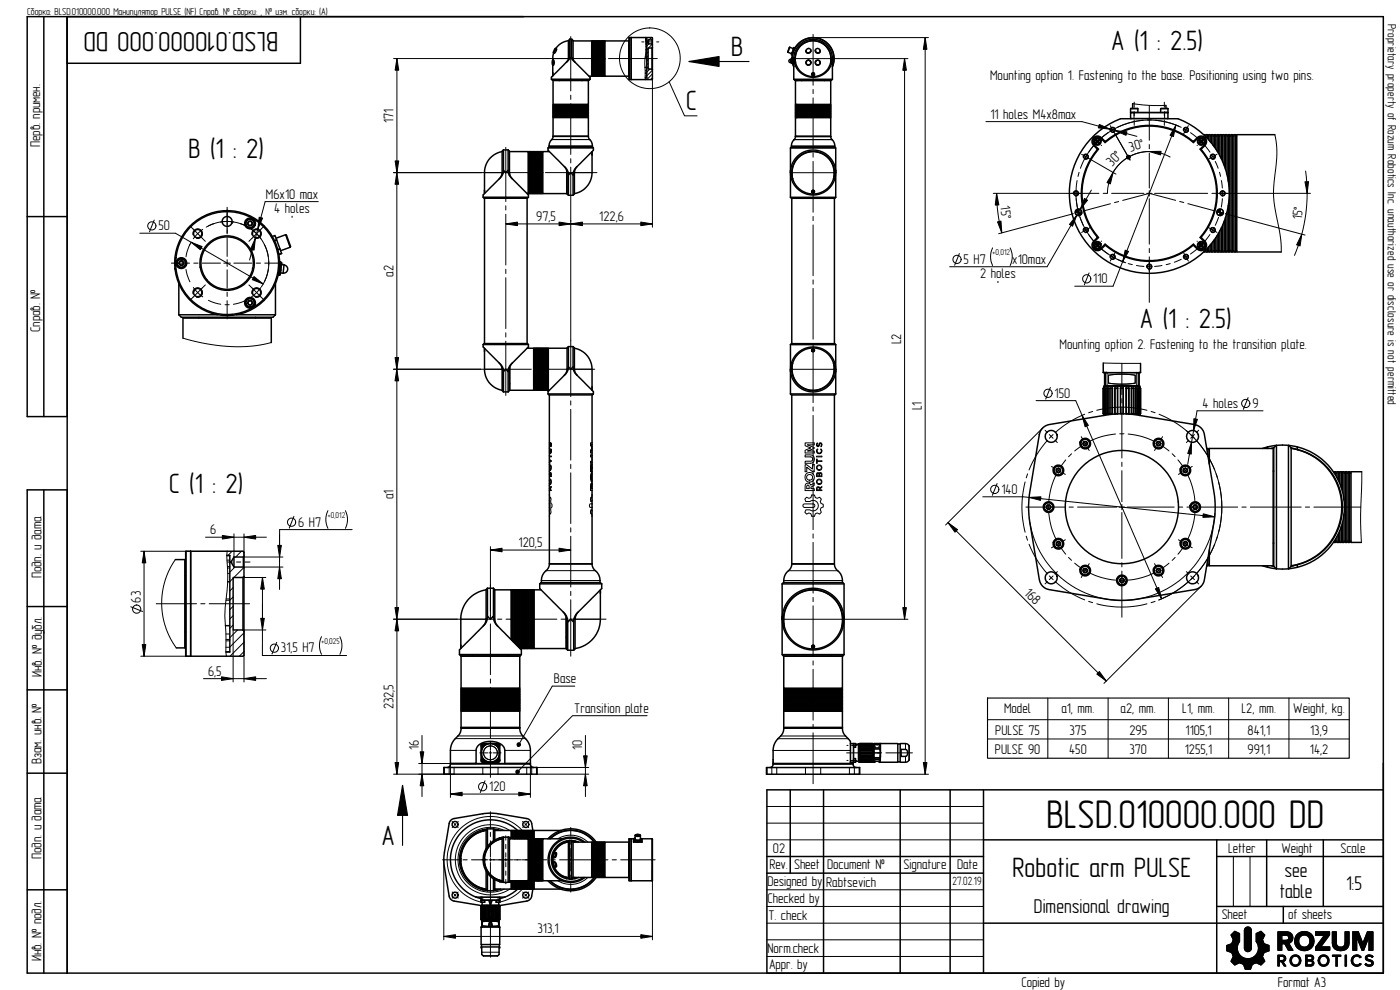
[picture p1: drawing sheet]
<svg xmlns="http://www.w3.org/2000/svg" width="420mm" height="297mm" viewBox="0 0 420 297" stroke-linecap="round" stroke-linejoin="round" font-family="sans-serif">
<defs><g id="words">
<text font-size="10.8" x="314.1" y="248.3">BLSD.010000.000 DD</text>
<g font-size="7.6">
<text x="83.5" y="9.7" transform="rotate(180 83.5 9.7)">BLSD.010000.000 DD</text>
<text x="219.4" y="16.9">B</text>
<text x="333.5" y="15.1">A (1 : 2.5)</text>
<text x="205.9" y="33">C</text>
<text x="56.6" y="47.3">B (1 : 2)</text>
<text x="342.1" y="98.6">A (1 : 2.5)</text>
<text x="50.8" y="148">C (1 : 2)</text>
<text x="114.5" y="253.5">A</text>
<text x="303.8" y="263.1">Robotic arm PULSE</text>
</g>
<g font-size="5.4">
<text x="385.5" y="263">see</text>
<text x="384" y="269.3">table</text>
<text x="404" y="266.9">1:5</text>
<text x="310.3" y="274">Dimensional drawing</text>
</g>
<g font-size="3.8">
<text x="297.2" y="24">Mounting option 1. Fastening to the base. Positioning using two pins.</text>
<text x="297.3" y="35.6">11 holes M4x8max</text>
<text x="118.1" y="36.8" transform="rotate(-90 118.1 36.8)">171</text>
<text x="12" y="44.1" transform="rotate(-90 12 44.1)">Перв. примен.</text>
<text x="339.3" y="45.5" transform="rotate(-15 339.3 45.5)">30°</text>
<text x="333.8" y="50" transform="rotate(-45 333.8 50)">30°</text>
<text x="79.8" y="59.6">M6x10 max</text>
<text x="82.3" y="64">4 holes</text>
<text x="300.2" y="62" transform="rotate(83 300.2 62)">15°</text>
<text x="390.7" y="66" transform="rotate(-83 390.7 66)">15°</text>
<text x="47.6" y="69.1">50</text>
<text x="160.9" y="66.3">97,5</text>
<text x="179.9" y="66.3">122,6</text>
<text x="118.1" y="83" transform="rotate(-90 118.1 83)">a2</text>
<text x="289.2" y="79.1">5 H7</text>
<text x="294.1" y="83.5">2 holes</text>
<text x="303.8" y="79.1">x10max</text>
<text x="328.1" y="85">110</text>
<text x="12" y="99.6" transform="rotate(-90 12 99.6)">Справ. №</text>
<text x="270.5" y="103.3" transform="rotate(-90 270.5 103.3)">L2</text>
<text x="318" y="104.6">Mounting option 2. Fastening to the transition plate.</text>
<text x="316.5" y="119.3">150</text>
<text x="276.7" y="123.1" transform="rotate(-90 276.7 123.1)">L1</text>
<text x="360.9" y="122.3">4 holes</text>
<text x="375.8" y="122.3">9</text>
<text x="118.1" y="149.7" transform="rotate(-90 118.1 149.7)">a1</text>
<text x="300.5" y="148.1">140</text>
<text x="63.1" y="160.3">6</text>
<text x="89.5" y="158">6 H7</text>
<text x="155.6" y="164.1">120,5</text>
<text x="12.4" y="173.5" transform="rotate(-90 12.4 173.5)">Подп. и дата</text>
<text x="307.2" y="178.1" transform="rotate(45 307.2 178.1)">168</text>
<text x="42.3" y="180.8" transform="rotate(-90 42.3 180.8)">63</text>
<text x="84.3" y="195.8">31,5 H7</text>
<text x="12.5" y="203.2" transform="rotate(-90 12.5 203.2)">Инв. № дубл.</text>
<text x="62.5" y="202.7">6,5</text>
<text x="166.3" y="205">Base</text>
<text x="118.1" y="212.8" transform="rotate(-90 118.1 212.8)">232,5</text>
<text x="172.3" y="213.8">Transition plate</text>
<text x="301.3" y="214">Model</text>
<text x="318.5" y="214">a1, mm.</text>
<text x="336.3" y="214">a2, mm.</text>
<text x="354.8" y="214">L1, mm.</text>
<text x="372.6" y="214">L2, mm.</text>
<text x="388.1" y="214">Weight, kg.</text>
<text x="298.7" y="220.6">PULSE 75</text>
<text x="321" y="220.6">375</text>
<text x="339" y="220.6">295</text>
<text x="355.8" y="220.6">1105,1</text>
<text x="374.4" y="220.6">841,1</text>
<text x="393.2" y="220.6">13,9</text>
<text x="125.7" y="225.1" transform="rotate(-90 125.7 225.1)">16</text>
<text x="174.7" y="225.1" transform="rotate(-90 174.7 225.1)">10</text>
<text x="298.6" y="226.4">PULSE 90</text>
<text x="320.9" y="226.4">450</text>
<text x="338.9" y="226.4">370</text>
<text x="355.6" y="226.4">1255,1</text>
<text x="374.4" y="226.4">991,1</text>
<text x="393.1" y="226.4">14,2</text>
<text x="12.5" y="229.2" transform="rotate(-90 12.5 229.2)">Взам. инв. №</text>
<text x="146.8" y="237.3">120</text>
<text x="12.5" y="257.7" transform="rotate(-90 12.5 257.7)">Подп. и дата</text>
<text x="232" y="255.9">02</text>
<text x="368.6" y="256">Letter</text>
<text x="384.6" y="256">Weight</text>
<text x="402.3" y="256">Scale</text>
<text x="230.9" y="260.8">Rev.</text>
<text x="238.3" y="260.8">Sheet</text>
<text x="248.3" y="260.8">Document №</text>
<text x="271.2" y="260.8">Signature</text>
<text x="287.3" y="260.8">Date</text>
<text x="230.4" y="265.8">Designed by</text>
<text x="247.9" y="266">Rabtsevich</text>
<text x="230.4" y="270.8">Checked by</text>
<text x="230.6" y="275.9">T. check</text>
<text x="366.6" y="275.8">Sheet</text>
<text x="386.6" y="275.8">of sheets</text>
<text x="161.3" y="280.1">313,1</text>
<text x="230.4" y="285.9">Norm.check</text>
<text x="12.5" y="288.4" transform="rotate(-90 12.5 288.4)">Инв. № подл.</text>
<text x="230.8" y="290.9">Appr. by</text>
<text x="306.6" y="296.3">Copied by</text>
<text x="383.5" y="296">Format A3</text>
</g>
<g font-size="3.2">
<text x="416.5" y="7.2" transform="rotate(90 416.5 7.2)">Proprietary property of Rozum Robotics Inc. unauthorized use or disclosure is not permitted</text>
<text x="285.9" y="265.6">27.02.19</text>
</g>
<text font-size="2.7" x="8.1" y="4.4">Сборка: BLSD.010000.000 Манипулятор PULSE (NF) Справ. № сборки: , № изм. сборки: (A)</text>
<g font-size="2.3">
<text x="297.9" y="76.5">+0,012</text>
<text x="98.4" y="155.3">+0,012</text>
<text x="96.5" y="193.1">+0,025</text>
</g>
</g></defs>
<g fill="none" stroke="#000" stroke-width=".3">
<path d="M118.1 17.6h60.7M119.1 17.6l.6 3.5h-1.1zM119.1 17.6v34.2M171.3 11v16.3M180.1 17.6h1.2M182.6 17.6h14.7M192.6 12.6h.7M193.7 17h.4M193.7 11.8h.4M193.7 12.3h.4M193.8 11.3v3.8a34.3 34.3 0 0 0-.2 8l.1 .8M193.8 13.3h.3"/>
<path d="M193.8 13.1h.3M193.9 13.9h.2M194.3 12.5l-.2 .2M194.4 11.3l-.5 .5M194.5 14.5l-.4 .4M194.5 15.6l-.4 .4M194.5 16.8l-.4 .4h-.5M194.5 17.9l-.4 .4M194.5 19l-.4 .4M194.5 12.6h1.3M194.7 13.2l-.6 .6M195.5 11.3l-.7 .7"/>
<path d="M195.8 13.2l-1.2 1.2M197.1 12.6h.6M237.2 17.8l.1 1M237.5 17.5l.2 1.5M237.6 17.5l.2 1.5M238.7 17.6h33.8M242.1 18.3h.1M243.3 18.5h.1M244 10.3v15.3M244 11.3h34.6M244.8 18.5h-.1M271.5 17.6l.5 3.5h-1.1z"/>
<path d="M271.5 17.6v168.2M277.7 11.3l.5 3.5h-1.1zM277.7 11.3v221M171.3 28.6v1.2M171.3 31.1v15.2M193.6 21.2h.5M193.6 23.3h.5M193.6 22h.5M193.6 21.8h.5M194.5 20.1l-.4 .4M195 20.7l-.9 1M195.8 21.1l-1.7 1.7h-.5"/>
<path d="M195.8 22.2l-1.7 1.7M195.8 23.3l-.5 .6M195.8 23.7v44.5M200.8 24.5l4.6 10.3h3.8M244 26.8v1.3M244 29.4v15.2M295.9 36.5h28.8l16.5 4.4M329.9 37.3l3.3 1.5-3.6-.4zM332.6 39.8l-2.1 1.6M333.2 39.2a.8 .8 0 0 1 .6-1 .8 .8 0 0 1 .9 .8 .8 .8 0 0 1-1 .7M333.2 37.7l.7 1.3M333.9 39l-.7 .4"/>
<path d="M333.9 39l5.2 9M334.6 38.6l-.7 .4M334.7 39.2l3.5 .4-.3 1zM339.3 32.7h2.2M339.3 35.5l1 .1M339.3 33.8h11.2M339.9 31.1l5 .5h5M340.3 33.7v1.8h10.2M340.4 30.6v1.6M340.4 33.5v1.3M340.4 36v1.6M343 36.1a22.8 22.8 0 0 0-7.7 2.1"/>
<path d="M344.3 36h1.2M344.9 31.6v10.5M346.8 36.1a22.8 22.8 0 0 1 7.7 2.1M348.3 32.7h2.2M349.4 30.6v1.6M349.4 33.5v1.3M349.4 36v1.6M349.5 33.7v1.9M352.9 37.5l-.7 3.5-1.1-.4zM352.9 37.5l-18.9 48.4h-11.5M353.9 37.9a22 22 0 0 0-28.7 10.4M355.1 39.2a.8 .8 0 0 1 .7-1 .8 .8 0 0 1 .9 .8 .8 .8 0 0 1-1 .7"/>
<path d="M355.2 38.6l.7 .4M355.9 39l.7 .4M355.9 39l-.7 1.2M356.6 37.7l-.7 1.3M357.3 39.8l2 1.6M118.1 51.8h41.8M118.6 48.3h1.1l-.6 3.5zM119.1 51.8l.5 3.5h-1zM119.1 51.8v134M151.8 44.2v16.3M161.2 51.8h1.2M163.7 51.8h15.4"/>
<path d="M164.8 43.8h13M165.6 41.9h11.4M166 41h10.6M171.3 50.1v68.9M171.3 47.6v1.3M172.4 51.8h5.3M237.5 43.8h13M237.7 51.8h12.6M238.3 41.9h11.4M238.7 41h10.6M244 45.9v1.3M244 48.4v15.3"/>
<path d="M298.1 58h31.7M299.1 58l.7 3.5h-1.1zM299.1 58a47 47 0 0 0 1.6 11.9M322.1 58.2a.8 .8 0 0 1 .7-1 .8 .8 0 0 1 .9 .9 .8 .8 0 0 1-1 .7M322.9 57.2v1.6M323 59.6l.3 2.5M323 56.6a22 22 0 0 0 14.9 22.2M323.2 54.2l-.2 2.2M323.8 51.7l-.3 1.2M324.6 46.3l10.3 5.9M325.1 47.2a.8 .8 0 0 1 .7-1 .8 .8 0 0 1 .9 .9 .8 .8 0 0 1-1 .7M325.1 48.4l-.9 2.1"/>
<path d="M325.4 59.5l1 .6-2.2 2.7zM326.3 46.3l-.8 1.4M327.5 57l-13.2 23h-29.3M328.1 41.2l.1 .1M328.3 43.6l-1.6 2.1M328.8 41.9l.6 .6M329.4 42.5l-.6 .5M329.4 42.5l.5 .5M329.9 41.9l-.5 .6M330.5 43.6l.1 .1M333.6 58h9.7M334.1 51.7l-.9 3.5-1-.4z"/>
<path d="M338.3 46.8a.54 .54 0 0 1 .8 0 .54 .54 0 0 1-.2 .8 .54 .54 0 0 1-.8-.3l.6-.2-.6 .2zM338.3 46.7l.4-.1 .4 .2-.4 .3 .4-.3a.54 .54 0 0 1-.1 .8 .54 .54 0 0 1-.8-.1 .54 .54 0 0 1 .1-.8zM344.1 58h1.6M344.7 58l8.1 2.1M344.9 45.5l3.6-.1-.2 1.1zM344.9 43.4v1.2M344.9 45.9v10.5M344.9 57.2v1.6M344.9 59.6v13.7M345 58l-8.1 2.1M346.5 58h15.9M351.2 47.1a12.6 12.6 0 0 0-18.8 10.9h-1.3"/>
<path d="M359.3 43.6v.1M359.9 41.9l1.1 1.1M361 41.9l-1.1 1.1M361.6 43.6l1.5 2.1M361.7 41.2l-.1 .1M363.2 47.2a.8 .8 0 0 1 .7-1 .8 .8 0 0 1 .9 .9 .8 .8 0 0 1-1 .7M363.5 46.3l.9 1.4M363.7 58h1.3M364.7 48.4l.9 2.1M365.2 46.3l-2.5 1.5M365.5 58h2.9M366 51.7l.3 1.2"/>
<path d="M366.2 58.2a.8 .8 0 0 1 .6-1 .8 .8 0 0 1 .9 .9 .8 .8 0 0 1-1 .7M366.3 58h27M366.6 54.2l.2 2.2M366.8 59.6l-.3 2.5M366.9 57.2v1.6M382.6 40.4l.5 3 .1 3-.9 8.9-.1 3.6 .4 3.4 1.7 8.9 .2 4.4M391.6 54.5h1.1l-.4 3.5zM391.8 51.3a47.4 47.4 0 0 1-3.3 25.3M42 70h10.7l26.3 15.2M46.3 66l-1.4 3.6M51.4 79h5.5M55.7 78.3v1.3"/>
<path d="M57 73.3l-1.2 3.7M57 67.8l2.3 2.3M57.4 72.7l3.3 1.3-.6 .9zM57.4 72.7l-.5 .9M57.9 70.5a1.46 1.46 0 0 1 1.3-1.8 1.46 1.46 0 0 1 1.6 1.5 1.46 1.46 0 0 1-1.8 1.3M58.2 79h1.2M59.3 70.1l-1.3 1.5M59.3 70.1l2.3 2.3M60.7 79h5.5M60.8 68.8l-1.5 1.3M61.9 68.1a12.5 12.5 0 0 1 15.4 2.4 12.5 12.5 0 0 1 1.2 15.5M64.2 67.1l-1.6 .7"/>
<path d="M66.2 66.6l1.7-.2 2.3 .2M67.2 79h2M68.2 62.2v8M68.2 71.5v5.4M68.2 77.9v2M70.2 79h5.4M72.1 67.1l1.7 .7M75.5 68.8l1.5 1.3M75.6 70.5a1.46 1.46 0 0 1 1.3-1.8 1.46 1.46 0 0 1 1.6 1.5 1.46 1.46 0 0 1-1.9 1.3M76.6 71.5l-.3 3.5-1.1-.2zM76.6 71.5l-1.7 6.5M76.9 79h1.3"/>
<path d="M77 70.1l1.3 1.5M77 70.1l-2.3 2.3M77.8 65.2l1 .2-1.4 3.3zM79.3 67.8l-2.3 2.3M79.3 73.3l.7 1.5 .5 2.2M79.4 79h5.5M80.6 78.3v1.3M95.5 60.5h-15.9l-3 11M151.8 67.2l3.5-.6v1.1zM151.8 61.7v1.3M151.8 64.3v15.2M151.8 67.2h44"/>
<path d="M167.8 66.6l3.5 .6-3.5 .5zM171.3 67.2l3.5-.6v1.1zM192.3 66.6l3.5 .6-3.5 .5zM244 64.9v1.3M244 67.5v15.2M287.9 76.1l-1.4 3.5M297.9 74.4a6 6 0 0 0 0 5.3M299.4 66.6l1-.3 .3 3.6zM303.2 74.4a5.8 5.8 0 0 1 0 5.3M322.1 64.1l-22.4 6M322.7 63.7a1.01 1.01 0 0 0 1 1M323 63l.7-.3v1h-1z"/>
<path d="M323.2 64.6l-1.3 3.3-.9-.6zM323.5 62.9l.2 .8M323.7 62.7a.98 .98 0 0 1 1 1M323.7 63.7h1a1.01 1.01 0 0 1-1 1zM323.7 63.7l.2 .8M323.7 63.7l-.8 .2M324.1 65.2l1 2.4M324.4 63.5l-.7 .2M325.1 69.2a.8 .8 0 0 1 .7-1 .8 .8 0 0 1 .9 .9 .8 .8 0 0 1-1 .7M325.5 68.3l.4 .7M325.9 69l.4 .7M325.9 69l-1.3 .7"/>
<path d="M326.7 70.4l1.6 2M327.1 68.3l-1.2 .7M328.2 74.7l-.1 .1M328.8 73l.6 .6M329.4 73.6l.5 .5M329.4 73.6l-.6 .5M329.9 73l-.5 .6M330.5 74.7l2.1 1.5M330.6 72.3l-.1 .1M333.2 77.3a.79 .79 0 0 1 .6-1 .79 .79 0 0 1 .9 .8 .79 .79 0 0 1-1 .7M333.2 76.6l.7 .5M333.3 61.1l-8.1 2.2"/>
<path d="M333.9 77.1l.7 .3M333.9 77.1l-.7 1.2M334.7 75.8l-.8 1.3M335.3 77.8l2.1 .9M335.7 60.5l-1.2 .3M337.7 75.1l1 .3-1.8 3.1zM338.6 79.1l1.2 .3M341.1 79.7l2.2 .2M344.1 80h1.6M344.9 74.5v1.3M344.9 77.1v13.6M348.7 79.7l-2.2 .2"/>
<path d="M351.2 79.1l-1.2 .3M354 60.5l1.3 .3M354.5 77.8l-2.1 .9M355.1 77.3a.79 .79 0 0 1 .7-1 .79 .79 0 0 1 .9 .8 .79 .79 0 0 1-1 .7M355.2 75.8l.7 1.3M355.9 77.1l-.7 .3M355.9 77.1l.7 1.2M356.5 61.1l8.1 2.2M356.6 76.6l-.7 .5M359.3 72.3v.1M359.3 74.7l-2 1.5M359.9 73l.6 .6"/>
<path d="M360.5 73.6l-.6 .5M360.5 73.6l.5 .5M361 73l-.5 .6M361.6 74.7l.1 .1M362.7 68.3l1.3 .7M363.1 70.4l-1.5 2M363.2 69.2a.8 .8 0 0 1 .7-1 .8 .8 0 0 1 .9 .9 .8 .8 0 0 1-1 .7M364 69l-.5 .7M364 69l1.2 .7M364.4 68.3l-.4 .7M365.2 63.7a.98 .98 0 0 0 1 1M365.4 63.5l.8 .2"/>
<path d="M365.5 63l.7-.3v1h-1zM365.7 65.2l-1 2.4M366.2 62.7a.98 .98 0 0 1 1 1M366.2 63.7h1a1.01 1.01 0 0 1-1 1zM366.2 63.7l-.3 .8M366.2 63.7l.7 .2M366.4 62.9l-.2 .8M367.7 64.1l24 6.4M390.7 70.3l-.5 3.5-1.1-.3zM55.8 80.8l1.2 3.8M57.9 88.2a1.46 1.46 0 0 1 1.3-1.9 1.46 1.46 0 0 1 1.6 1.6 1.46 1.46 0 0 1-1.8 1.3M58 86.3l1.3 1.5"/>
<path d="M59.3 87.8l1.5 1.3M59.3 87.8l-2.3 2.3M61.6 85.5l-2.3 2.3M62.6 90.1l1.4 .6 2.3 .6M67.5 91.4h1.3M68.2 80.9v5.5M68.2 87.7v1.2M68.2 90.2v5.5M73.8 90.1l-1.4 .6-2.3 .6M74.7 85.5l2.3 2.3M75.6 88.2a1.46 1.46 0 0 1 1.3-1.9 1.46 1.46 0 0 1 1.6 1.6 1.46 1.46 0 0 1-1.9 1.3M76.2 83l2.8 2.2-3.3-1.3z"/>
<path d="M77 87.8l-1.5 1.3M77 87.8l2.3 2.3M78.3 86.3l-1.3 1.5M80.5 80.8l-1.2 3.8M151.8 80.8v1.3M151.8 83.3v15.3M151.8 99.8v1.3M244 84v1.3M244 86.5v15.3M326.8 81.9l-1.4 3.5M344.1 80.2a.8 .8 0 0 1 .7-1 .8 .8 0 0 1 .9 .9 .8 .8 0 0 1-1 .7M54.9 101.5l6.9 1.6 7.5 .9 6.2-.1 5.9-1.1"/>
<path d="M118.1 110.8h41.4M118.6 107.3h1l-.5 3.5zM119.1 110.8l.5 3.5h-1.1zM151.8 102.4v16.2M160.7 110.8h1.3M163.3 110.8h15.2M237.7 110.8h12.6M244 103v1.3M244 105.6v15.2M315.2 116.2l-1.4 3.6M331.1 108.9l11.2 .1M331.2 116.5v7.7"/>
<path d="M331.2 116.4v7.8M331.3 115.9h10.8M331.3 116.4v.1M331.5 116.5v7.6M331.5 115.7h10.1M331.5 111.9h.1M331.5 111.9l.1 3.8M331.6 116.5v7.7M331.6 111.8l-.1 .1M331.6 111.8l.2 .1M331.6 116.4v7.8M331.7 115.8h.1"/>
<path d="M331.7 116.4v7.8M331.8 111.9v3.8M331.8 111.9h10.1M331.8 111.8v.1M332 116.5v7.6M332.3 111.8v3.9M332.4 116.5v7.6M332.5 116.5v7.7M332.5 116.4v7.8M332.6 116.4v7.8M332.7 112.6a27.1 27.1 0 0 1 8 0v2.4a27.1 27.1 0 0 1-8 0zM332.7 112.6a25.2 25.2 0 0 1 8 0v2.4a25.1 25.1 0 0 1-8 0z"/>
<path d="M333.1 116.5v7.6M333.1 116.4h.1M333.7 116.5v7.6M333.8 116.4v7.8M333.9 116.4v7.8M334.6 116.4v7.8M334.6 116.5v7.6M335.3 116.5v7.6M335.4 116.4v7.8M335.5 116.4v7.8M336.2 116.4v7.8M336.3 116.4v7.8"/>
<path d="M336.3 116.5v7.6M336.7 109v9.4M336.7 119.6v1.3M337 116.5v7.6M337.1 116.4v7.8M337.2 116.4v7.8M337.9 116.4v7.8M338 116.4v7.8M338.1 116.5v7.6M338.7 116.5v7.6M338.8 116.4v7.8M339.5 116.4v7.8"/>
<path d="M339.6 116.4v7.8M339.7 116.5v7.6M340.2 116.4h.1M340.2 116.5v7.6M340.8 116.4v7.8M340.9 116.4v7.8M340.9 116.5v7.7M341 116.5v7.6M341.1 111.8v3.9M341.4 116.5v7.6M341.6 111.8v3.9M341.6 115.7h.1"/>
<path d="M341.6 115.7h.2M341.7 116.4v7.8M341.7 115.8h.1M341.8 111.8l.1 3.9M341.8 116.5v7.7M341.9 116.5v7.6M342.1 116.4v.1M342.1 116.4v7.8M342.2 116.5v7.7M374.6 119.3l-1.4 3.5M164.9 136.7v2M164.9 134.1v.5"/>
<path d="M164.9 132.9v.6M164.9 135.3v.6M164.9 139.4v2.1M165 139h.1M165 137.7v.5h.4v.2h-.4v.6zM165 136.8h.4v.3h-.4zM165 132.8v1l.2-.9h.2l-.1 1.1v-1l-.3 1zM165 134.7l.2 1.2 .2-.4-.1-.8 .1 .4-.2 1zM165.1 139.5a.95 .95 0 0 1 0 1.6zM165.1 139.7l.3 .5-.2 .7zM171.3 120.3v1.2M171.3 122.8v15.2"/>
<path d="M171.3 139.3v1.3M177.7 134.6l-.2 .7h.2M177.7 139.4v1.3l-.3-1.3h-.2v2.1h.2v-1.3l.3 1.3M177.7 136.7l-.1-.2h-.4v.6l.5 .1v1.1l-.5 .1v.6h.4l.1-.3M177.7 132.9h-.5v.8l.4 .7-.4 .7v.8h.5M177.7 133.5h-.2l.2 .6M241.6 136.5h1.6a1.26 1.26 0 0 1 1.2 1.2 1.26 1.26 0 0 1-1.2 1.3h-1.6v-.6h1.6a.66 .66 0 0 0 .7-.7 .66 .66 0 0 0-.7-.6h-1.6zM241.6 139.4h.5l1.7 1.3v-1.3h.6v2.1h-.5l-1.8-1.3v1.3h-.5zM241.6 132.9h2.8v.6h-2.1l2.1 .8v.2l-2.1 .8h2.1v.6h-2.8v-.8l1.7-.7-1.7-.7zM244 122.1v1.3M244 124.6v15.3M245.1 137.7h.1v.6h1.4v.2h-1.4v.5h-.1z"/>
<path d="M245.1 136.9h1.5v.2h-1.5zM245.2 134.8l.3 .1a.62 .62 0 0 0-.1 .8 .62 .62 0 0 0 .9 0 .62 .62 0 0 0 0-.8l.1-.2a.83 .83 0 0 1 .1 1.1 .83 .83 0 0 1-1.2 .2 .83 .83 0 0 1-.1-1.2zM245.3 132.9l.1 .1-.2 .6 .4 .1a.69 .69 0 0 1 .7-.9 .76 .76 0 0 1 .1 1.3l-.1-.2 .2-.6-.2-.2-.5 .8a.44 .44 0 0 1-.6 .1 .44 .44 0 0 1-.2-.5zM310.9 120.2h11.9l25.8 59.5M312.9 128.4l-29.1 29.1M313.6 129.1l.8 .7M314.4 132.1a30.4 30.4 0 0 0-5.6 8.9M314.9 130.4l.6 .5M315.5 130.9l-.6 .6M315.5 130.9l.5 .6M315.6 140l.7 .4M316 130.4l-.5 .5"/>
<path d="M316.6 132.1l.7 .7M319.8 138l-1.3 1.8M321.6 136.1l-.9 .9M324.3 133.9l-1.8 1.4M324.5 131l.4 .7M324.7 124.6l1.9 3-.9 .5zM325.3 132.4l.4 .7M325.5 124.3l-.3 .1a30.3 30.3 0 0 0-8.6 5.4M325.7 133.1l-.7 .4M325.7 133.1l.4 .7M326.4 132.7l-.7 .4M326.5 134.5l.4 .7"/>
<path d="M327.9 123.4l-1.2 .4M329.2 123.1a30.2 30.2 0 0 1 15 0M331.3 124.6h.2M331.3 124.2h.1M334.8 130.2a22.3 22.3 0 0 0-7.7 2.2M336.1 130.2h1.2M336.7 122.2v15.2M336.7 138.7v1.3M338.6 130.2a22.2 22.2 0 0 1 7.7 2.2M341.9 124.6h.2M342.1 124.2h.1M345.4 123.4l1.3 .4"/>
<path d="M346.9 134.5l-.4 .7M347 132.7l.7 .4M347.7 133.1l.7 .4M347.7 133.1l-.4 .7M347.8 124.3a30.9 30.9 0 0 1 9 5.5M348.1 132.4l-.4 .7M348.9 131l-.4 .7M349 133.9l1.8 1.4M351.8 136.1l.9 .9M353.5 138l1.4 1.8M356 129.2a30 30 0 0 1-8.3 50.8M356.8 132.1l-.7 .7"/>
<path d="M357.3 130.4l.6 .5M357.6 132.7l-.1 3.5-1-.1zM357.8 140l-.7 .4M357.9 130.9l.6 .6M357.9 130.9l-.6 .6M358.3 125.6l1.1 .2-1.2 3.4zM358.5 130.4l-.6 .5M359 132.1a28.8 28.8 0 0 1 5.5 8.9M359.7 129.1l-.7 .7M379.1 123.3h-19.8l-2.9 16M88.2 154.9l-1.4 3.6M98.4 153.2a5.8 5.8 0 0 0 0 5.3"/>
<path d="M103.7 153.2a5.8 5.8 0 0 1 0 5.3M105.7 158.9h-21.8v18M164.9 150.1l.2 1.6-.2 1.6M164.9 151.2v1M164.9 142.2v2M164.9 148.5l.1 1 .2-.3 .2 .5-.1 1.3 .4 .3v.8l-.4 .3v.6l.1 .7-.2 .5-.2-.3-.1 1M164.9 145.1v-.2v.9M164.9 146.6v.6M165 146.3l.2 .7zM165 142l.2 .8v-.7h.2v.7h-.4zM165 141.8l.2 .3v-.3l.2 .1v1.1h-.4zM165.1 143.8a.97 .97 0 0 1 .1 1.6l-.2-.4z"/>
<path d="M165.1 146l.1 .4 .2-.4-.2 .6 .2 .6h-.4zM165.1 144l.3 .4-.2 .7zM171.3 141.9v15.2M171.3 158.4v1.2M177.5 145.6l.1 1h-.2zM177.6 142.3v1.7a.89 .89 0 0 1-.2-1.3zM177.7 148.5l-.1 1-.2-.3-.2 .5 .1 .8h.3l.1-.4M177.7 145.1l-.1 .4-.1-.6-.2 .5-.1 1.8h.5M177.7 145.8v.8M177.7 153.3l-.1-.3h-.3l-.1 .7 .2 .5 .2-.3 .1 1M177.7 151.2h-.6a.72 .72 0 0 0 0 1h.6M177.7 142.2l-.1-.5a2.85 2.85 0 0 0 0 3l.1-.5"/>
<path d="M241.1 151.3l2.9-.1a.53 .53 0 0 1 .5 .5 .53 .53 0 0 1-.5 .6l-2.8-.1-.2-.3zM242 145.1l.7-.1 .6 .6 1.1-.7v.7l-1 .6v.4h1v.6h-2.8l.1-1.7zM242.1 149.2l.7 .3 .6-.2 .2-.8h.8l.3 .8 .6 .2 .7-.3 .5 .6-.3 .7 .2 .5 .7 .3v.8l-.7 .3-.2 .6 .3 .7-.5 .6-.7-.4-.6 .3-.3 .7h-.8l-.2-.7-.6-.3-.7 .4-.6-.6 .4-.7h1.1a1.59 1.59 0 0 0 2.2-.2 1.59 1.59 0 0 0 0-2.2 1.59 1.59 0 0 0-2.2-.1h-1.1l-.4-.7zM242.2 145.7h.5l.1 .9h-.7zM244 141.1v1.3M244 143.7v15.2M245.2 146.2a.47 .47 0 0 1 .5-.2 .47 .47 0 0 1 .3 .5l.6-.5v.2l-.6 .5v.3h.6v.2h-1.5zM245.2 141.9l.7 .1a.41 .41 0 0 1 .5-.2 .41 .41 0 0 1 .2 .5v.7h-1.5zM245.3 142.1l.4 .1 .1 .6h-.6zM245.3 146.3l.5 .1 .1 .6h-.7zM246 142.1h.4l.1 .7h-.6zM284.5 156.8l2.9 2.1-.8 .8z"/>
<path d="M284.5 156.8l47.5 47.5M294.9 149.1h12.2l57.4 6M299.2 145.1l-1.4 3.5M307.6 144.6a30.2 30.2 0 0 0 0 15.1M307.9 152.1h11.7M308.4 142.2l-.4 1.2M308.9 149.2l3.5-.1-.1 1zM314.7 151.5v1.3M314.8 154a22.2 22.2 0 0 0 2.1 7.7M316.9 142.6a21.8 21.8 0 0 0-2.1 7.6M316.9 140.8l.7 .4M317.6 141.2l-.3 .7"/>
<path d="M317.6 141.2l.7 .3M318.1 140.5l-.5 .7M319 141.9l.7 .4M320.9 152.1h1.2M323.4 152.1h11.7M335.9 152.1h1.6M336.7 141.2v9.4M336.7 151.3v1.7M336.7 153.8v13.8M338.3 152.1h14.1M353.7 152.1h1.2M354.4 141.9l-.7 .4"/>
<path d="M355.3 140.5l.4 .7M355.7 141.2l.4 .7M355.7 141.2l-.6 .3M356.2 152.1h15.2M356.4 140.8l-.7 .4M356.5 142.6a22 22 0 0 1 2.1 7.6M358.6 154a22.1 22.1 0 0 1-2.1 7.7M358.7 151.5v1.3M361.1 154.2l3.4 .9-3.5 .1zM364.6 154.1a28 28 0 0 1-26.6 26 28 28 0 0 1-28.9-23.4M365 142.2l.4 1.2M365.7 144.6a29.5 29.5 0 0 1 0 15.1"/>
<path d="M372.7 152.1h1.3M375.3 152.1h15.2M391.8 152.1h1.2M394.3 152.1h14.1M408.7 141.5l-.4 12.4 .3 8.9M42.2 165.4h15M43.2 165.4l.6 3.5h-1.1zM43.2 165.4v31.5M52.6 167.9l-1.8 3.1-1.2 3-.9 3.9-.2 3.8 .4 3.7 1 3.5 1.4 3 1.6 2.5M61.7 161.2h18.3M66.7 160.7l3.5 .5-3.5 .5zM67.9 179.7h1.1"/>
<path d="M68.1 166.8h.9M68.1 168.1h.9M68.2 165.4l-.1 .2a90.9 90.9 0 0 1-.5 16.6l-.1 2.6 .5 12.1M68.2 168.6h1.5M68.3 170h.7M68.3 170.4h.7M68.3 172h.7M69.5 168.4l-.5 .5M69.7 165.4l-1.3 1.2M70 173.5l-1 1M70 176.3l-1 1M70 179.1l-1 1h-1.2"/>
<path d="M70.2 160.2v6.9M70.5 170.1l-1.5 1.6M71 168.6h1.3M72.5 165.4l-1.8 1.7M72.9 173.3h6.9M73 167.1h11.9M73 170.1h11.9M73.2 170.3l-3 3M73.2 161.2l3.5-.5v1zM73.2 160.2v6.7M73.5 168.6h1.5M78.8 173.3l.5 3.5h-1.1z"/>
<path d="M78.8 173.3l-.1 23.4h25.3M83.4 163.6h1l-.5 3.5zM83.9 170.1l.5 3.6h-1zM147.2 165l3.5-.5v1.1zM147.2 164v21.9M147.2 165h24.1M158.8 177v17.6M162.5 174.2h17.6M163.9 171.2h14.8M167.8 164.5l3.5 .5-3.5 .6zM171.3 160.9v15.2M171.3 177.4v1.3"/>
<path d="M171.3 180v16.9M235.2 174.2h17.6M236.6 171.2h14.8M244 160.2v1.3M244 162.7v15.3M244 179.2v1.3M308 160.9l.4 1.2M308.8 163.3a30.4 30.4 0 0 0 5.6 8.9M314.4 174.5l-.8 .7M314.9 172.8l.6 .6M315.5 173.4l.5 .5M315.5 173.4l-.6 .5"/>
<path d="M316 172.8l-.5 .6M316.3 164l-.7 .4M316.6 174.5a28.8 28.8 0 0 0 8.9 5.5M317.3 162.5l.8 1.3M317.3 171.5l-.7 .7M318.3 162.8l-1.4 .8M318.5 164.5l1.3 1.8M319.7 161.9l-.7 .4M320.7 167.2l.9 .9M322.5 169l1.8 1.3M324.9 172.6l-.4 .7M325 170.8l.7 .4"/>
<path d="M325.7 171.2l.7 .4M325.7 171.2l-.4 .7M326.1 170.5l-.4 .7M326.9 169.1l-.4 .7M327.1 172a22 22 0 0 0 7.7 2.1M336.1 174.1h1.2M336.7 168.8v1.3M336.7 171.4v13.8M346.3 172a21.9 21.9 0 0 1-7.7 2.1M346.5 169.1l.4 .7M346.7 176.7l1-.4 .9 3.4zM347.3 170.5l.4 .7"/>
<path d="M347.7 171.2l-.7 .4M347.7 171.2l.4 .7M348.4 170.8l-.7 .4M348.5 172.6l.4 .7M350.8 169l-1.8 1.3M352.7 167.2l-.9 .9M353.7 161.9l.7 .4M354.9 164.5l-1.4 1.8M355.1 162.8l.6 .4M355.7 163.2l-.4 .6M355.7 163.2l.7 .4M356.1 171.5l.7 .7"/>
<path d="M356.1 162.5l-.4 .7M356.8 174.5a29.2 29.2 0 0 1-9 5.5M357.1 164l.7 .4M357.3 172.8l.6 .6M357.9 173.4l-.6 .5M357.9 173.4l.6 .5M358.5 172.8l-.6 .6M359 174.5l.7 .7M360.5 175.9l-29.2 29.1M364.5 163.3a28.2 28.2 0 0 1-5.5 8.9M365.4 160.9l-.4 1.2M39.3 182.1l3.5 1.4"/>
<path d="M42.2 196.9h15M42.7 193.4h1.1l-.6 3.5zM46.9 181.1h12.1M60.3 181.1h1.2M62.8 181.1h12.1M67.8 195.5h1.2M67.8 190.2h1.2M67.8 192.3h1.2M67.8 191.9h1.2M70 189v15.6M70 181.9l-1 1M70 184.7l-1 1"/>
<path d="M70 187.5l-1 1M71.3 189l-2.3 2.3M72.9 189h6.9M73.2 195.5l-1.4 1.4M73.2 189.9l-4.2 4.2-1.2 .1M73.2 189.3v15.3M73.2 192.7l-4.2 4.2M78.2 185.5h1.1l-.5 3.5zM83 192.7l-1.4 3.5M96.5 191a6 6 0 0 0 0 5.3M102 191a6 6 0 0 1 0 5.3M118.1 185.8h30"/>
<path d="M118.5 182.3h1.1l-.5 3.5zM119.1 185.8l.5 3.5h-1zM119.1 185.8v46.5M147.2 187.2v15.2M149.3 185.8h1.3M151.9 185.8h15.2M168.4 185.8h1.3M170.9 185.8h11M235.2 185.8h37.3M244 181.8v15.2M244 198.3v1.3M270.9 182.3h1.1l-.5 3.5z"/>
<path d="M326.7 180.4l1.2 .4M329.2 181.2a29.5 29.5 0 0 0 15 0M346.7 180.4l-1.3 .4M61.1 203.6h18.9M66.5 203.1l3.5 .5-3.5 .6zM73.2 203.6l3.5-.5v1.1zM138.4 218.6h17.6M138.4 207.9h17.6M147.2 203.7v1.3M147.2 206.2v15.3M172.5 205.9h-6.8l-10 17.5M194.2 214.7h-22.4l-16.5 16.9"/>
<path d="M235.2 218.6h17.6M244 219.9v15.2M244 200.8v15.3M244 217.3v1.3M296.4 215.9h108.5M314.5 209.4v18.1M329.2 202.2l.7-.7 2.1 2.8zM332.6 209.4v18.1M350.7 209.4v18.1M368.7 209.4v18.1M386.8 209.4v18.1M118.6 228.8h1l-.5 3.5z"/>
<path d="M125.7 229.1h9.5v10.1M126.1 225.6h1.1l-.5 3.5zM126.7 232.3l.5 3.5h-1.1zM126.7 220.7v18.3M133.4 230.3v2M134.8 230.3v2M135.2 225.1h7.7M135.2 238.3l3.5-.6v1.1zM135.2 229.3h24M135.2 238.3h24M136.3 230.3v2h-18.2M136.6 221.6h21.1"/>
<path d="M137.4 220.8h19.5M144 225.9h2.4M144.5 223.9v1.4M144.5 226.5v1.4M144.6 224.7h.1M144.6 227.1l.4 .5a.5 .5 0 0 0-.6 .5 .5 .5 0 0 0 .5 .5 .5 .5 0 0 0 .5-.5M144.9 230.3v2M145.2 223.1h1.3M145.2 228.6h1.3M145.4 223.6a.5 .5 0 0 0-.5-.5 .5 .5 0 0 0-.5 .6 .5 .5 0 0 0 .6 .4M145.6 234.3l-1.5 3.5M146.8 225.9h.8"/>
<path d="M147.2 222.7v2.4M147.2 225.3v7.9M147.6 223.1h.1M147.9 223.1h1.3M147.9 228.6h1.3M148 225.9h2.4M149 223.7a.49 .49 0 0 1 .4-.6 .49 .49 0 0 1 .5 .6 .49 .49 0 0 1-.5 .4M149.5 230.3v2M149.7 227.1l-.3 .5a.5 .5 0 0 1 .6 .5 .5 .5 0 0 1-.5 .5 .5 .5 0 0 1-.5-.5M149.9 223.9v1.4M149.9 226.5v1.4M151.5 225.1h7.7"/>
<path d="M154.9 231.2a.54 .54 0 0 1 .8 0 .54 .54 0 0 1 0 .7 .54 .54 0 0 1-.8 0l.4-.3-.4 .3zM155.4 223a.54 .54 0 0 1 .8 .4 .54 .54 0 0 1-.8 .5l.3-.5-.3 .5-.2-.4zM155.7 237.7l3.5 .6-3.5 .5zM158.1 230.3v2M159.2 229.1v10.1M159.6 230.3v2M175.1 226.8h1.1l-.5 3.5zM175.7 232.3l.5 3.5h-1.1zM175.7 220.7v18.3M176.7 230.3h-15.7v2h15.7M230.2 230.3v2M231.6 230.3v2"/>
<path d="M232 229.3h24M232 225.2h23.2M232 227.9v.8M233.1 230.3v2M233.5 221.6h21.1M234.3 220.8h19.5M241.7 230.3v2M246.3 230.3v2M254.1 225.9h8M254.2 228.2h.3M254.2 223.6h.3M254.9 230.3v2h23.7"/>
<path d="M255.3 223.1l-.1 .5M255.3 223.6h.9M255.3 223.6v5.1M255.8 223.6h1.3M256.1 223.1v5.6M256.4 230.3v2M256.7 223.1v1.1M256.7 227.6v1.1M257.1 228.2h-1.9M257.5 223.4h.1M257.8 223.2v5.4M257.8 230.3v2"/>
<path d="M258 224.1h3.8M258 227.7h3.8M258 227h3.9M258 225.3h3.9M258 228.6h3.9M258 223.9h3.9M258 223.4h3.9M258 227.3h3.9M258 228h3.9M258 228.4h3.9M258 224.8h3.9M258 227.9h3.9"/>
<path d="M258 223.2h3.9M258 223.8h3.9M258 223.1h3.9M258 226.6h3.9M258 228.7h3.9M258 225.7h3.8M258 227.4h3.8M258 228.1h3.8M258 223.5h3.8M258 228.5h3.8M258 225.2h3.8M258 226.1h3.8"/>
<path d="M258 224.4h3.8M258 223.7h3.8M258 228.3h3.8M258 223.3h3.8M258.3 228.2h.4M258.3 223.6h.4M261.9 226.1h-3.9M261.9 225.7h-3.9M261.9 224.5h-3.9M261.9 226.5h-3.9M262.1 223.2v5.4M262.2 225.5h.1"/>
<path d="M262.2 226.3h.1M262.2 225.5v.8M262.3 224.7h.1M262.3 227.6v1.1M262.3 223.2h.1M262.3 227.3h1.9M262.3 223.2h.2M262.3 223.2v1.5M262.3 224.7h1.9M262.3 227.5h1.9M262.3 223.1h1.7M262.5 223.2l.1 1.2h1.2"/>
<path d="M262.5 223.2h.1M262.6 227.9h1.2h-1.2l-.1 .8zM263.3 225.9h1.3M263.8 227.9l.2 .8zM263.9 223.1h-1.6l.6 .3M264 223.1l-.2 1.3M264 223.1h-.1M264.2 224.7h.1M264.2 227.5v.1h-1.9M264.2 227.6v1.1M264.2 223.1v1.6M264.2 225.4v-.7h-1.9v2.9"/>
<path d="M264.2 226.4v1.1M265.9 225.9h7.9M271.7 223.1v1.8M271.7 226.9v1.8M272.8 223.8v4.2M277.1 228.8h1.1l-.5 3.5zM296.4 221.7h108.5M132.8 258h4.9M133.2 258v24M135.7 246.4l.3 .4M136 247.9l-.3 .4M136.3 247.1l.3 .3"/>
<path d="M136.6 247.4l-.3 .2M136.6 247.4l.3 .2M136.9 247.1l-.3 .3M137.1 247.9l.4 .4M137.5 246.5l-.4 .3M138.9 258h1.3M141.5 258h4.9M146.8 258h7.1M147.2 243.6v4.9M147.2 249.7v1.3M147.2 252.3v4.9M147.2 257.6v.8"/>
<path d="M147.2 258.8v12.3M151.4 249.2a9.7 9.7 0 0 0-14 8.8 9.7 9.7 0 0 0 14 8.8M151.8 250.8v1.3M151.8 253.3v1.3M151.8 255.9v1.3M151.8 257.6v.8M151.8 258.8v1.3M153 249.2a10.5 10.5 0 0 0-16.4 8.8 10.5 10.5 0 0 0 16.4 8.8M154.1 258h2.3M156.7 258h7.4M156.8 246.5l.4 .3M156.9 249.4a13 13 0 0 0-20.9 2 13 13 0 0 0 8.4 19.3h1.1"/>
<path d="M157.2 247.9l-.3 .4M157.5 247.1l.6 .5M158.1 247.1l-.6 .5M158.3 247.9l.4 .4M158.7 246.4l-.3 .4M165.4 258h1.3M167.4 251.7a7.4 7.4 0 0 1 9 1M167.9 258h2.6M170.9 258h.8M171.3 248.3v2.5M171.3 252.1v1.2M171.3 254.6v2.6"/>
<path d="M171.3 257.6v.8M171.3 258.8v2.5M172.1 258h10.3M183.7 258h1.3M186.3 258h10.3M190.6 251.6l-.3 .1M230.2 252h65M230.2 247h65M230.2 242h65M370.2 257v15M375.1 257v15M135.7 267.6l.3 .4"/>
<path d="M136 269.2l-.3 .3M136.3 268.3l.3 .3M136.6 268.6l.3 .3M136.6 268.6l-.3 .3M136.9 268.3l-.3 .3M137.1 269.1l.4 .4M137.5 267.7l-.4 .3M144.4 269.2h5.1v.9M144.4 270h5.6M144.5 271.9v3.9M144.5 276.1h1.6M144.5 271.7h5.4"/>
<path d="M144.6 272v3.8M144.6 278.1h.1M144.6 276.2h2.4M144.6 276.2v2M144.6 270.7h.1M144.6 278.1h5.1M144.6 278.2h.1M144.6 276.2h.1M144.7 271.9v3.9M144.7 276.1l-.1 2M144.8 277.8l1.9 .1M144.8 272v3.8"/>
<path d="M144.9 269.2v.9M145.1 271.9v3.9M145.4 275.8h.1M145.4 272v3.8M145.7 271.9v3.9M145.8 271.9v3.9M146.1 271.9v3.9M146.2 276.4l-1.4 .2v1.2M146.2 276.2v.2M146.5 272v3.8M146.5 271.9v3.9M146.6 276.5h.3"/>
<path d="M146.6 271.9v3.9M146.7 277.9h.1M146.9 276.5l-2.1 .1v1.2M146.9 276.5l-.2 1.4M146.9 276.2l-.7 .2M146.9 276.6l-.2 1.3M147 276.2l-.1 .3M147 276.2h.1M147 271.9l-.1 3.9M147.1 276.2h2.6M147.1 276.2h-.1M147.1 276.2l-.4 1.7"/>
<path d="M147.2 272.4v1.2M147.2 274.9v12.3M147.3 276.2h.1M147.3 276.2l.3 1.7M147.4 272v3.8M147.4 276.2v.3M147.4 276.2l.1 .3M147.4 271.9v3.9M147.4 276.6l.2 1.3M147.5 276.5h.1M147.5 276.5l.2 1.4M147.5 276.2h.3"/>
<path d="M147.8 276.5l1.8 .1v1.2l-2 .1M147.8 276.2v.3M147.8 276.5h-.3M147.8 271.9v3.9M147.9 272v3.8M148.1 276.2l.1 .2M148.2 276.4l1.4 .2v1.2l-2 .1M148.2 276.4l-.4 .1M148.2 272v3.8M148.2 271.9v3.9M148.6 271.9v3.9M148.7 272v3.8"/>
<path d="M149 272v3.8M149.3 271.9l-.1 3.9M149.3 271.9v3.9M149.5 269.2h.5M149.6 272v3.8M149.7 271.9v3.9M149.7 276.1v.1M149.7 270.7h.1M149.7 276.2h.1M149.7 278.2h.1M149.8 278.1h.1M149.7 276.2v1.9"/>
<path d="M149.9 271.9v3.9M151.8 261.3v1.3M151.8 263.9v1.3M156.9 267.7l.3 .3M156.9 266.6a11.6 11.6 0 0 1-8 4.1M157.2 269.1l-.4 .4M157.5 268.3l.3 .3M157.8 268.6l-.3 .3M157.8 268.6l.3 .3M158.1 268.3l-.3 .3M158.4 269.2l.3 .3M158.7 267.6l-.4 .4"/>
<path d="M171.3 262.6v1.3M171.3 265.1v2.6M176.4 263.3a7.4 7.4 0 0 1-9 1M195.8 261.2v20.8M230.2 267h65M230.2 272h65M230.2 277h65M373.8 278.4l.5-.3 .6 .1 .5 .4 .2 .5v5.4l-.4 .7-.6 .3-.8-.3-.3-.6v-5.6zM383.5 279.6h2.8a1.77 1.77 0 0 1 1.7 1.5 1.77 1.77 0 0 1-1.2 1.9l1.2 2.1h-1.3l-1.1-1.9h-.9v1.9h-1.2zM394.8 279.6h4.2v.9l-2.6 3.6h2.7v1h-4.3v-.9l2.7-3.6h-2.7zM399.8 279.6h1.3v3.6l.3 .7 .7 .3a1.23 1.23 0 0 0 1.6-1.1v-3.5h1.2v3.3a2.54 2.54 0 0 1-2.4 2.3 2.54 2.54 0 0 1-2.7-2.1zM406 279.6h1.7l1.3 3.5 1.4-3.5h1.6v5.5h-1.2v-4l-1.5 4h-.5l-1.6-4v4h-1.2z"/>
<path d="M133.2 281l3.5-.6v1.1zM133.2 281h62.6M144.6 285.7h5.2M145.1 286.8h4.2M147.2 283.4h2.8M192.3 280.4l3.5 .6-3.5 .5zM230.2 282h65M230.2 287h65M370 280l.6-.6 1.4 .7v2.4l-.5 1a3.2 3.2 0 0 0 3.5 4.1 3.2 3.2 0 0 0 2.1-5l-.1-2.5 1.4-.7 1.2 1.1-.7 1.5 .5 1.1 1.5 .6v1.6l-1.5 .5-.5 1.2 .7 1.4-1.2 1.1-1.4-.6-1.2 .4-.5 1.5h-1.6l-.5-1.5-1.2-.4-1.4 .6-1.1-1.1 .6-1.4-.5-1.2-1.5-.5v-1.6l1.5-.6 .5-1.1-.6-1.5zM383.5 286.6h1.5l.7 .4 .2 .4-.2 .7-.7 .4 .9 1.4h-.5l-.8-1.4h-.7v1.4h-.4zM383.9 286.9l1.3 .2 .2 .3-.1 .6-.4 .2h-1zM384.7 280.6l1.7 .1 .4 .5-.1 .6-.6 .3h-1.4z"/>
<path d="M388 287.2a1.26 1.26 0 0 1 1.7 .2 1.26 1.26 0 0 1-.2 1.8 1.26 1.26 0 0 1-1.8-.3l-.1-.9zM390.2 281.1l.6-.5 .9-.1a1.86 1.86 0 0 1 1.4 1.9 1.86 1.86 0 0 1-1.5 1.8 1.85 1.85 0 0 1-1.7-1.1 1.85 1.85 0 0 1 .3-2zM391.8 286.6h1.7l.6 .3 .1 .7-.5 .6 .6 .7-.4 .8-2.1 .2zM392.3 286.9l1.2 .1 .3 .3-.1 .5-.3 .2h-1.1zM392.3 288.4h1.3l.3 .3-.1 .5-.3 .3h-1.2zM396.4 287.2a1.26 1.26 0 0 1 1.8 .2 1.26 1.26 0 0 1-.3 1.8 1.26 1.26 0 0 1-1.8-.4v-1zM399.9 286.6h2.5v.3h-1.1v3h-.4v-3h-1zM403.7 286.6h.4v3.3h-.4zM406 287l1.3-.5 .7 .2 .5 .5-.4 .2-.8-.5-.8 .2a1.29 1.29 0 0 0-.3 1.9 1.29 1.29 0 0 0 1.9 .1l.4 .2-1 .6a1.67 1.67 0 0 1-2-1.5l.1-.6zM410 286.8l1-.3 1.1 .5-.3 .3-.7-.4-.8 .3a.73 .73 0 0 0 1 .8v.1a1 1 0 0 1 .7 1.3 1 1 0 0 1-1.4 .5l-.9-.4 .2-.4 1 .5 .8-.4a.89 .89 0 0 0-1.1-.9l-.8-.5v-.6z"/>
<circle cx="195" cy="17.5" r="9.1"/>
<circle cx="45.6" cy="67.8" r="1.24"/>
<circle cx="287.2" cy="77.8" r="1.24"/>
<circle cx="326.1" cy="83.7" r="1.24"/>
<circle cx="314.5" cy="118" r="1.24"/>
<circle cx="325.7" cy="133.1" r="1.24"/>
<circle cx="347.7" cy="133.1" r="1.24"/>
<circle cx="373.9" cy="121.1" r="1.24"/>
<circle cx="87.5" cy="156.7" r="1.24"/>
<circle cx="243" cy="143.2" r="1.45"/>
<circle cx="243" cy="143.2" r=".88"/>
<circle cx="245.9" cy="144.5" r=".82"/>
<circle cx="245.9" cy="140.3" r=".82"/>
<circle cx="245.9" cy="140.3" r=".63"/>
<circle cx="245.9" cy="144.5" r=".63"/>
<circle cx="298.5" cy="146.8" r="1.24"/>
<circle cx="314.7" cy="152.1" r="1.24"/>
<circle cx="317.6" cy="141.2" r="1.24"/>
<circle cx="355.7" cy="141.2" r="1.24"/>
<circle cx="358.7" cy="152.1" r="1.24"/>
<circle cx="317.6" cy="163.2" r="1.24"/>
<circle cx="325.7" cy="171.2" r="1.24"/>
<circle cx="336.7" cy="174.2" r="1.24"/>
<circle cx="347.7" cy="171.2" r="1.24"/>
<circle cx="355.7" cy="163.2" r="1.24"/>
<circle cx="41" cy="182.8" r="1.23"/>
<circle cx="82.3" cy="194.5" r="1.24"/>
<circle cx="144.8" cy="236" r="1.24"/>
<circle cx="147.2" cy="225.9" r="2.1"/>
<circle cx="147.2" cy="225.9" r="2.06"/>
<circle cx="388.7" cy="288.2" r="1.68"/>
<circle cx="391.4" cy="282.4" r="2.92"/>
<circle cx="397.2" cy="288.2" r="1.68"/>
</g>
<g fill="#000">
<path d="M119.1 17.6l.6 3.5h-1.1zM206.8 18.5l9-1.5v2.9zM271.5 17.6l.5 3.5h-1.1zM277.7 11.3l.5 3.5h-1.1zM329.9 37.3l3.3 1.5-3.6-.4zM334.7 39.2l3.5 .4-.3 1zM352.9 37.5l-.7 3.5-1.1-.4zM119.1 51.8l.5 3.5h-1zM118.6 48.3h1.1l-.6 3.5zM299.1 58l.7 3.5h-1.1zM334.1 51.7l-.9 3.5-1-.4zM344.9 45.5l3.6-.1-.2 1.1z"/>
<path d="M391.6 54.5h1.1l-.4 3.5zM57.4 72.7l3.3 1.3-.6 .9zM76.6 71.5l-.3 3.5-1.1-.2zM77.8 65.2l1 .2-1.4 3.3zM151.8 67.2l3.5-.6v1.1zM171.3 67.2l3.5-.6v1.1zM167.8 66.6l3.5 .6-3.5 .5zM192.3 66.6l3.5 .6-3.5 .5zM299.4 66.6l1-.3 .3 3.6zM323.2 64.6l-1.3 3.3-.9-.6zM325.4 59.5l1 .6-2.2 2.7zM337.7 75.1l1 .3-1.8 3.1z"/>
<path d="M390.7 70.3l-.5 3.5-1.1-.3zM76.2 83l2.8 2.2-3.3-1.3zM119.1 110.8l.5 3.5h-1.1zM118.6 107.3h1l-.5 3.5zM324.7 124.6l1.9 3-.9 .5zM357.6 132.7l-.1 3.5-1-.1zM358.3 125.6l1.1 .2-1.2 3.4zM284.5 156.8l2.9 2.1-.8 .8zM308.9 149.2l3.5-.1-.1 1zM361.1 154.2l3.4 .9-3.5 .1zM43.2 165.4l.6 3.5h-1.1zM66.7 160.7l3.5 .5-3.5 .5z"/>
<path d="M73.2 161.2l3.5-.5v1zM78.8 173.3l.5 3.5h-1.1zM83.9 170.1l.5 3.6h-1zM83.4 163.6h1l-.5 3.5zM147.2 165l3.5-.5v1.1zM167.8 164.5l3.5 .5-3.5 .6zM346.7 176.7l1-.4 .9 3.4zM42.7 193.4h1.1l-.6 3.5zM78.2 185.5h1.1l-.5 3.5zM118.5 182.3h1.1l-.5 3.5zM119.1 185.8l.5 3.5h-1zM270.9 182.3h1.1l-.5 3.5z"/>
<path d="M66.5 203.1l3.5 .5-3.5 .6zM73.2 203.6l3.5-.5v1.1zM329.2 202.2l.7-.7 2.1 2.8zM118.6 228.8h1l-.5 3.5zM120.8 235.6l1.5 9h-3zM126.7 232.3l.5 3.5h-1.1zM126.1 225.6h1.1l-.5 3.5zM135.2 238.3l3.5-.6v1.1zM155.7 237.7l3.5 .6-3.5 .5zM175.7 232.3l.5 3.5h-1.1zM175.1 226.8h1.1l-.5 3.5zM277.1 228.8h1.1l-.5 3.5z"/>
<path d="M133.2 281l3.5-.6v1.1zM192.3 280.4l3.5 .6-3.5 .5z"/>
<path d="M338.3 46.8a.54 .54 0 0 1 .8 0 .54 .54 0 0 1-.2 .8 .54 .54 0 0 1-.8-.3l.6-.2-.6 .2z" fill-rule="evenodd"/>
<path d="M338.3 46.7l.4-.1 .4 .2-.4 .3 .4-.3a.54 .54 0 0 1-.1 .8 .54 .54 0 0 1-.8-.1 .54 .54 0 0 1 .1-.8z" fill-rule="evenodd"/>
<path d="M323 63l.7-.3v1h-1z" fill-rule="evenodd"/>
<path d="M323.7 63.7h1a1.01 1.01 0 0 1-1 1z" fill-rule="evenodd"/>
<path d="M366.2 63.7h1a1.01 1.01 0 0 1-1 1z" fill-rule="evenodd"/>
<path d="M365.5 63l.7-.3v1h-1z" fill-rule="evenodd"/>
<path d="M154.9 231.2a.54 .54 0 0 1 .8 0 .54 .54 0 0 1 0 .7 .54 .54 0 0 1-.8 0l.4-.3-.4 .3z" fill-rule="evenodd"/>
<path d="M155.4 223a.54 .54 0 0 1 .8 .4 .54 .54 0 0 1-.8 .5l.3-.5-.3 .5-.2-.4z" fill-rule="evenodd"/>
<path d="M394.8 279.6h4.2v.9l-2.6 3.6h2.7v1h-4.3v-.9l2.7-3.6h-2.7z" fill-rule="evenodd"/>
<path d="M373.8 278.4l.5-.3 .6 .1 .5 .4 .2 .5v5.4l-.4 .7-.6 .3-.8-.3-.3-.6v-5.6z" fill-rule="evenodd"/>
<path d="M370 280l.6-.6 1.4 .7v2.4l-.5 1a3.2 3.2 0 0 0 3.5 4.1 3.2 3.2 0 0 0 2.1-5l-.1-2.5 1.4-.7 1.2 1.1-.7 1.5 .5 1.1 1.5 .6v1.6l-1.5 .5-.5 1.2 .7 1.4-1.2 1.1-1.4-.6-1.2 .4-.5 1.5h-1.6l-.5-1.5-1.2-.4-1.4 .6-1.1-1.1 .6-1.4-.5-1.2-1.5-.5v-1.6l1.5-.6 .5-1.1-.6-1.5z" fill-rule="evenodd"/>
<path d="M383.5 286.6v3.3h.4v-1.4h.7l.8 1.4h.5l-.9-1.4 .7-.4 .2-.7-.2-.4-.7-.4zM383.9 286.9l1.3 .2 .2 .3-.1 .6-.4 .2h-1z" fill-rule="evenodd"/>
<path d="M383.5 279.6v5.5h1.2v-1.9h.9l1.1 1.9h1.3l-1.2-2.1 .5-.2a1.79 1.79 0 0 0 .6-2 1.79 1.79 0 0 0-1.6-1.2zM384.7 280.6l1.7 .1 .4 .5-.1 .6-.6 .3h-1.4z" fill-rule="evenodd"/>
<path d="M387 288.2a1.7 1.7 0 0 0 3.4 0 1.7 1.7 0 0 0-3.4 0zM388 287.2a1.26 1.26 0 0 1 1.7 .2 1.26 1.26 0 0 1-.2 1.8 1.26 1.26 0 0 1-1.8-.3l-.1-.9z" fill-rule="evenodd"/>
<path d="M392.3 286.9l1.2 .1 .3 .3-.1 .5-.3 .2h-1.1zM391.8 286.6v3.3l2.1-.2 .4-.8-.6-.7 .5-.6-.1-.7-.6-.3zM392.3 288.4h1.3l.3 .3-.1 .5-.3 .3h-1.2z" fill-rule="evenodd"/>
<path d="M388.5 282.4a2.95 2.95 0 0 0 5.9 0 2.95 2.95 0 0 0-5.9 0zM390.2 281.1l.6-.5 .9-.1a1.86 1.86 0 0 1 1.4 1.9 1.86 1.86 0 0 1-1.5 1.8 1.85 1.85 0 0 1-1.7-1.1 1.85 1.85 0 0 1 .3-2z" fill-rule="evenodd"/>
<path d="M395.5 288.2a1.7 1.7 0 0 0 3.4 0 1.7 1.7 0 0 0-3.4 0zM396.4 287.2a1.26 1.26 0 0 1 1.8 .2 1.26 1.26 0 0 1-.3 1.8 1.26 1.26 0 0 1-1.8-.4v-1z" fill-rule="evenodd"/>
<path d="M399.9 286.6h2.5v.3h-1.1v3h-.4v-3h-1z" fill-rule="evenodd"/>
<path d="M399.8 279.6h1.3v3.6l.3 .7 .7 .3a1.23 1.23 0 0 0 1.6-1.1v-3.5h1.2v3.3a2.54 2.54 0 0 1-2.4 2.3 2.54 2.54 0 0 1-2.7-2.1z" fill-rule="evenodd"/>
<path d="M406 287l1.3-.5 .7 .2 .5 .5-.4 .2-.8-.5-.8 .2a1.29 1.29 0 0 0-.3 1.9 1.29 1.29 0 0 0 1.9 .1l.4 .2-1 .6a1.67 1.67 0 0 1-2-1.5l.1-.6z" fill-rule="evenodd"/>
<path d="M406 279.6h1.7l1.3 3.5 1.4-3.5h1.6v5.5h-1.2v-4l-1.5 4h-.5l-1.6-4v4h-1.2z" fill-rule="evenodd"/>
<path d="M410 286.8l1-.3 1.1 .5-.3 .3-.7-.4-.8 .3a.73 .73 0 0 0 1 .8v.1a1 1 0 0 1 .7 1.3 1 1 0 0 1-1.4 .5l-.9-.4 .2-.4 1 .5 .8-.4a.89 .89 0 0 0-1.1-.9l-.8-.5v-.6z" fill-rule="evenodd"/>
</g>
<path d="M403.9 286.6v3.3" fill="none" stroke="#000" stroke-width=".4"/>
<g fill="none" stroke="#000" stroke-width=".34">
<path d="M206.8 18.5l9-1.5v2.9zM206.8 18.5h18M296.4 209.4h108.5v18.1h-108.5zM120.8 235.6l1.5 9h-3zM120.8 235.6v18M373.7 278.5a1.07 1.07 0 0 1 1.2-.3 1.07 1.07 0 0 1 .7 1v5.3a1.06 1.06 0 0 1-1.1 1 1.06 1.06 0 0 1-1-1v-5.3zM383.5 279.6h2.6a1.77 1.77 0 0 1 1.9 1.4 1.77 1.77 0 0 1-1.2 2l1.2 2.1h-1.3l-1.1-1.9h-.9v1.9h-1.2zM394.8 279.6h4.2v.9l-2.6 3.6h2.7v1h-4.3v-.9l2.7-3.6h-2.7zM399.8 279.6h1.3v3.3a1.3 1.3 0 0 0 1.3 1.3 1.3 1.3 0 0 0 1.3-1.3v-3.3h1.2v3.3a2.6 2.6 0 0 1-1.9 2.3 2.6 2.6 0 0 1-2.8-1l-.4-1.3zM406 279.6h1.7l1.3 3.5 1.4-3.5h1.6v5.5h-1.2v-4l-1.5 4h-.5l-1.6-4v4h-1.2zM370 280l.6-.6 1.4 .7v2.4a3.2 3.2 0 0 0 .3 4.3 3.2 3.2 0 0 0 4.4 0 3.2 3.2 0 0 0 .3-4.3v-2.4l1.4-.7 1.2 1.1-.7 1.5 .5 1.1 1.5 .6v1.6l-1.5 .5-.5 1.2 .7 1.4-1.2 1.1-1.4-.6-1.2 .4-.5 1.5h-1.6l-.5-1.5-1.2-.4-1.4 .6-1.1-1.1 .6-1.4-.5-1.2-1.4-.5v-1.6l1.4-.6 .5-1.1-.6-1.5zM383.5 286.6h1.3a.98 .98 0 0 1 1.1 .9 .98 .98 0 0 1-.9 1l.9 1.4h-.5l-.8-1.4h-.7v1.4h-.4z"/>
<path d="M383.9 286.9l1.3 .2 .2 .5-.1 .4-1.4 .2zM384.7 280.6h1.2a.75 .75 0 0 1 .9 .8 .75 .75 0 0 1-.9 .7h-1.2zM387.9 287.3a1.27 1.27 0 0 1 1.7 0 1.27 1.27 0 0 1 0 1.8 1.27 1.27 0 0 1-1.7 .1 1.62 1.62 0 0 1 0-1.9zM390.2 281.1a1.77 1.77 0 0 1 2.5 0 1.77 1.77 0 0 1 0 2.5 1.77 1.77 0 0 1-2.5 .1 2.08 2.08 0 0 1 0-2.6zM391.8 286.6h1.5a.82 .82 0 0 1 .9 .6 .82 .82 0 0 1-.5 1 .87 .87 0 0 1 .6 1 .87 .87 0 0 1-.9 .7h-1.6zM392.3 286.9l1.2 .1 .3 .2-.1 .6-1.4 .2zM392.3 288.4l1.4 .1 .2 .4-.1 .4-1.5 .2zM399.9 286.6h2.5v.3h-1.1v3h-.4v-3h-1zM403.7 286.6h.4v3.3h-.4zM405.9 287.1a1.58 1.58 0 0 1 2.6 .1l-.4 .2a1.27 1.27 0 0 0-1.8-.1 1.27 1.27 0 0 0 0 1.8 1.27 1.27 0 0 0 1.8 0l.4 .2a1.68 1.68 0 0 1-2.4 .2 1.68 1.68 0 0 1-.2-2.4zM410 286.8a1.53 1.53 0 0 1 2.1 .2l-.3 .3a1.09 1.09 0 0 0-1.5-.1v.4l.5 .3a1.02 1.02 0 0 1 1.3 .7 1.02 1.02 0 0 1-.7 1.3 1.72 1.72 0 0 1-1.7-.5l.2-.3 .7 .4 .9-.1 .1-.7-.9-.4a.89 .89 0 0 1-.8-.5 .89 .89 0 0 1 .1-1z"/>
<circle cx="388.7" cy="288.2" r="1.68"/>
<circle cx="391.4" cy="282.4" r="2.92"/>
<circle cx="397.2" cy="288.2" r="1.28"/>
<circle cx="397.3" cy="288.2" r="1.68"/>
</g>
<g fill="none" stroke="#000" stroke-width=".44">
<path d="M13.2 5v120M20.2 5v287M90.2 5v14h-70M165.9 18.1l.2 .9a.25 .25 0 0 1 .1 .3 .25 .25 0 0 1-.4 .1zM165.9 19.5v3.3M165.9 18.1v1.4M165.9 18.1h.2M165.9 19.5h.2M166 18.1l.3 .6-.3 .8M166.1 15.8l.2 .1M166.2 15.9l-.3 2.2M166.6 14.6v.7l-.5 .5z"/>
<path d="M166.7 14.5a.8 .8 0 0 1-.3 1.4h-.1M170 18.6l-3.5 3.5a1.72 1.72 0 0 0-1 1.7M170.6 17.6l-.6 1M170.6 17.6h.4M170.6 12.2a5.4 5.4 0 0 0-3.8 2.4M171 11.8h.6M171 17.6l-1 1M171 11.8l-.4 .4v5.4M171 11.8v5.8M171 17.3l.3 .3 .3-.3M171.6 11.8l.4 .4v5.4h-.4M171.6 11.8v5.8"/>
<path d="M171.6 17.6l1 1M172 17.6l.6 1M172 12.3h5.6v10.6h-.8M172.6 18.6l3.5 3.5a1.8 1.8 0 0 1 1 1.7M177.6 12.5h.2M177.8 12.3h.2v10.6h-.2zM178 12.5h.2M178.2 12.3h.2v10.6h-.2zM178.4 12.5h.2M178.6 12.3h.2v10.6h-.2zM178.8 12.5h.2M179 12.3h.3v10.6h-.3z"/>
<path d="M179.3 12.5h.2M179.5 12.3h.2v10.6h-.2zM179.7 12.5h.2M179.9 12.3h.2v10.6h-.2zM180.1 12.5h.2M180.3 12.3h.2v10.6h-.2zM180.5 12.5h.2M180.7 12.3h.2v10.6h-.2zM180.9 12.5h.2M181.1 12.3h.3v10.6h-.3zM181.4 12.5h.2M181.6 12.3h7.1v10.6h-7.1z"/>
<path d="M188.7 14.2h.1M188.8 11.3v12.6M189.4 11.3h-.6v12.6M189.4 11.3v12.6zM189.4 11.3h6.3v.7h-1.1l-.4 .6 .4 .6 1.2 .1v1M193.7 11.8h.4v11.6h-.5M193.9 14.9h.2M194.6 12v1.2M195.7 14.4h-1.2v6.3h1.2M195.7 14.4v6.3M195.7 12v1.2M195.8 14.3l-.1 .1"/>
<path d="M195.8 14.3v9.4l-7 .2M195.8 11.9v1.4M236.5 15.7l1.1 .4M237 14.2l-.5 1.5M237 14.2l1.2 .4M237.5 17.8a.56 .56 0 0 0-.7 .6 .56 .56 0 0 0 .8 .4M237.5 17.8l.1 1M237.5 17.8l.2-.4 .1 1.6-.2-.2M237.7 15.9l-.2 .5 .3 .2M237.7 15.9l.2 .1-.2-.1M238.1 14.8l.2 .1M238.2 17.3v.3v-.3"/>
<path d="M238.2 17.6h.4l.1 1.1M238.2 17.6v6.2M238.2 17.3a5.8 5.8 0 0 1 5.8-5.5 5.8 5.8 0 0 1 5.8 5.5M238.2 17.6l.2 1.1M238.4 18.7h.3M238.4 18.7a5.8 5.8 0 0 0 5.6 4.5 5.8 5.8 0 0 0 5.7-4.5M238.6 14.4l-.3-.1-.6 1.6M238.6 17.6a5.4 5.4 0 0 1 5.4-5.4 5.4 5.4 0 0 1 5.4 5.4M238.7 18.7a5.4 5.4 0 0 0 5.3 4.3 5.4 5.4 0 0 0 5.3-4.3M241.9 15.3v.1M242.4 19.5h.1M243.1 18.2h-.1"/>
<path d="M243.2 18.4h.1M243.3 14.9a.72 .72 0 0 1-.6 1.1 .72 .72 0 0 1-.8-.9M243.3 15.1v.3M244.7 15.1v.1M244.8 18.4h.1M244.8 14.9a.73 .73 0 0 0 .5 1.1 .73 .73 0 0 0 .8-.9M245.2 19.5h.1M246.1 15.3v.1M249.3 18.7h.4M249.4 17.6a5.4 5.4 0 0 0-5.9-5.3 5.4 5.4 0 0 0-4.8 6.4M249.4 17.6l-.1 1.1M249.4 17.6h.4"/>
<path d="M249.8 19.9a6.3 6.3 0 0 0-5.8-8.6 6.3 6.3 0 0 0-5.8 8.6M249.8 17.6l-.1 1.1M249.8 17.3v.3v-.3M249.8 17.6v6.2M165.5 23.8h11.6M165.5 23.8l.3 .3h11l.3-.3M165.9 21.9v.7M166 35.3h10.6v5.8l1 1.6 .2 1.3h-13l.2-1.3 1-1.6zM166 32.3h10.6v.3h-10.6zM166 34.9h10.6v.2h-10.6zM166 34.5h10.6v.2h-10.6zM166 33.2h10.6v.2h-10.6z"/>
<path d="M166 33.6h10.6v.2h-10.6zM166 34h10.6v.2h-10.6zM166 31.5h10.6v.2h-10.6zM166 31.9h10.6v.3h-10.6zM166 24.2h10.6v7.1h-10.6zM166 32.8h10.6v.2h-10.6zM166.2 31.3v.2M166.2 31.7v.2M166.2 32.2v.1M166.2 32.6v.2M166.2 33v.2M166.2 33.4v.2"/>
<path d="M166.2 33.8v.2M166.2 34.2v.3M166.2 34.7v.2M166.2 35.1v.2M167.9 24.1v.1M174.7 24.1v.1M176.4 31.3v.2M176.4 31.7v.2M176.4 32.2v.1M176.4 32.6v.2M176.4 33v.2M176.4 33.4v.2"/>
<path d="M176.4 33.8v.2M176.4 34.2v.3M176.4 34.7v.2M176.4 35.1v.2M177.6 22.7h.2M178 22.7h.2M178.4 22.7h.2M178.8 22.7h.2M179.3 22.7h.2M179.7 22.7h.2M180.1 22.7h.2M180.5 22.7h.2"/>
<path d="M180.9 22.7h.2M181.4 22.7h.2M188.7 21h.1M193.6 20.2h.5M195.7 20.7l.1 .1M238.2 20a6.3 6.3 0 0 1 5.8-8.7 6.3 6.3 0 0 1 5.8 8.7M238.2 23.8l.3 .3h11l.3-.3M238.2 23.8h11.6M238.7 24.2h10.6v7.1h-10.6zM238.7 31.5h10.6v.2h-10.6zM238.7 31.9h10.6v.3h-10.6zM238.7 32.8h10.6v.2h-10.6z"/>
<path d="M238.7 33.2h10.6v.2h-10.6zM238.7 33.6h10.6v.2h-10.6zM238.7 34.1h10.6v.2h-10.6zM238.7 34.5h10.6v.2h-10.6zM238.7 34.9h10.6v.2h-10.6zM238.7 35.3h10.6v5.7l1.1 2 .1 1.1h-13l.1-1.1 1.1-1.8zM238.7 32.4h10.6v.2h-10.6zM238.9 31.3v.2M238.9 31.7v.2M238.9 32.2v.2M238.9 32.6v.2M238.9 33v.2"/>
<path d="M238.9 33.4v.2M238.9 33.8v.3M238.9 34.3v.2M238.9 34.7v.2M238.9 35.1v.2M240.6 24.1v.1M244 22.2l-.2 .1 .2 .1M244 22.3h.1M244 22.2h.1M244 22.3v.1M244 22.1l.1 .4zM244.1 22.4h.1"/>
<path d="M244.1 22.2h.1M244.1 22.3h.1M244.1 22.2v.1M247.4 24.1v.1M249.1 31.3v.2M249.1 31.7v.2M249.1 32.2v.2M249.1 32.6v.2M249.1 33v.2M249.1 33.4v.2M249.1 33.8v.3M249.1 34.3v.2"/>
<path d="M249.1 34.7v.2M249.1 35.1v.2M339.4 33.7v1.9M339.9 31.1v1.4M348.3 33.7l.1-1.1h2.1v1.1h-11.2v-1.1l2.1-.1 .1 1.2M349.9 31.6v.9M350.4 33.7v1.9M145 59.2h13.6M145.4 59.5v43.6M149.9 53.6l-3.7 3.7a2.11 2.11 0 0 0-1.2 1.9M150.7 45.5a6.4 6.4 0 0 0-5.3 6.3v6.3M151.1 51.8l-.4 .9-.8 .9"/>
<path d="M151.1 51.8h-.4l-.3 1-.5 .8M151.1 51.1v.7M151.1 45l-.4 .4v6.5M151.1 45v6.1M151.1 51.1l.7 .7 .7-.7M151.1 45h1.4M152.5 51.1v.7M152.5 45v6.1M152.5 45l.4 .4v6.4h-.4M152.5 51.8l.6 1.1 .6 .7M152.9 45.5h5.6v12.6h-.3M152.9 51.8l.3 1.1 .5 .7"/>
<path d="M152.9 51.8v.8M153.7 53.6l3.7 3.7a2.11 2.11 0 0 1 1.2 1.9M158.2 59.5v43.6M158.5 57.9h.2M158.5 45.7h.2M158.6 59.2l-.3 .3h-13l-.3-.3M158.7 45.5h.2v12.6h-.2zM158.9 57.9h.2M158.9 45.7h.2M159.1 45.5h.3v12.6h-.3zM159.4 57.9h.2M159.4 45.7h.2"/>
<path d="M159.6 45.5h.2v12.6h-.2zM159.8 45.7h.2M159.8 57.9h.2M160 45.5h.2v12.6h-.2zM160.2 45.7h.2M160.2 57.9h.2M160.4 45.5h.2v12.6h-.2zM160.6 45.7h.2M160.6 57.9h.2M160.8 45.5h.2v12.6h-.2zM161 45.7h.2M161 57.9h.2"/>
<path d="M161.2 45.5h.2v12.6h-.2zM161.4 57.9h.3M161.4 45.7h.3M161.7 45.5h.2v12.6h-.2zM161.9 57.9h.2M161.9 45.7h.2M162.1 45.5h.2v12.6h-.2zM162.3 45.7h.2M162.3 57.9h.2M162.5 45.5h.2v12.6h-.2zM162.7 57.9h.2M162.7 45.7h.2"/>
<path d="M164.5 44.4h13.6M164.5 44.4a2.16 2.16 0 0 0 1.2 1.9l2.1 2.1a8.7 8.7 0 0 1 2.7 3.4M164.9 45.5h-2v12.6h7.2v-7M165.3 44v.1M165.6 41.8v.1M166 40.9h10.6M169.4 50l.5 .8 .3 1M170.1 56.2h.1M170.2 51.8v6.4l.4 .4M170.2 51.8h.3M170.5 51.8l.1 .7 .7-.7 .7 .7M170.6 58.6h1.4"/>
<path d="M170.6 52.5v6.1M172 52.5v6.1M172 51.8v.7M172.4 51.7v6.5l-.4 .4M173.2 50l-.6 .8-.2 1h-.4M177.3 44v.1M177.7 45.5v6.3a6.4 6.4 0 0 1-5.3 6.3M177.7 45.7v.7M178.1 44.4a2.16 2.16 0 0 1-1.2 1.9l-2.1 2.1a9.4 9.4 0 0 0-2.8 3.4M178.1 44.4l-.3-.3h-13l-.3 .3M237.2 44.4l.3-.3h13l.3 .3v7.4M237.2 44.4h13.6"/>
<path d="M237.2 44.4v14.8M237.2 59.2h13.6M237.3 51.8l.2 1.8M237.3 51.8h.3M237.5 53.6h.4M237.5 53.6a6.8 6.8 0 0 0 6.5 4.9 6.8 6.8 0 0 0 6.5-4.9M237.6 51.8l.3 1.8M237.6 51.8a6.4 6.4 0 0 1 6.4-6.4 6.4 6.4 0 0 1 6.4 6.4M237.6 59.5v43.6M237.9 53.6a6.4 6.4 0 0 0 6.1 4.6 6.4 6.4 0 0 0 6.2-4.6M238 44.1h.1M238.7 40.9h10.6"/>
<path d="M244 57.5h.1M244 57.5v.2l.1-.2M244 57.6h.1M244.1 57.6h.1M244.1 57.5v.1M244.1 57.6l-.1-.3-.2 .3h.2M250 44.1h.1M250.2 53.6h.3M250.2 53.6a6.4 6.4 0 0 0-6.2-8.1 6.4 6.4 0 0 0-6.1 8.1M250.4 51.8h.4M250.4 51.8l-.2 1.8M250.4 59.5v43.6"/>
<path d="M250.8 51.8l-.3 1.8M250.8 51.1a6.8 6.8 0 0 0-7.1-6.1 6.8 6.8 0 0 0-6.5 6.8M250.8 51.1v.7M250.8 51.8v7.4M250.8 59.2l-.3 .3h-13l-.3-.3M328.2 41.3a1.64 1.64 0 0 1 2.3 0l1.2 1.2a20.4 20.4 0 0 1 26.4 0l1.2-1.2a1.65 1.65 0 0 1 2.3 0 1.65 1.65 0 0 1 0 2.3l-1.1 1.2a20.4 20.4 0 0 1 0 26.4l1.1 1.2a1.65 1.65 0 0 1 0 2.3 1.65 1.65 0 0 1-2.3 0l-1.2-1.1a20.4 20.4 0 0 1-26.4 0l-1.2 1.1a1.65 1.65 0 0 1-2.3 0 1.65 1.65 0 0 1 0-2.3l1.2-1.2a20.4 20.4 0 0 1 0-26.4l-1.2-1.2a1.64 1.64 0 0 1 0-2.3zM328.2 41.7a1.4 1.4 0 0 1 2.2-.2l1.3 1.3a20.2 20.2 0 0 1 26.5 0l1.3-1.3a1.41 1.41 0 0 1 2 0 1.41 1.41 0 0 1 0 2l-1.3 1.2a20.2 20.2 0 0 1 0 26.6l1.3 1.3a1.41 1.41 0 0 1 0 2 1.41 1.41 0 0 1-2 0l-1.3-1.3a20.2 20.2 0 0 1-26.5 0l-1.3 1.3a1.41 1.41 0 0 1-2 0 1.41 1.41 0 0 1 0-2l1.3-1.3a20.2 20.2 0 0 1 0-26.6l-1.3-1.2a1.41 1.41 0 0 1-.2-1.8zM329.1 42.4v.1M329.1 42.4h.1M329.1 42.5l-.2 .3 .2 .2 .2-.3M329.1 42.5l.1 .1M329.1 42.5h.1"/>
<path d="M329.2 42.4h-.1M329.2 42.6l.1 .1M329.3 42.3l-.1 .1M329.3 42.7h.1M329.3 42.2h.1M329.3 42.2l-.2-.2-.2 .2 .2 .2M329.3 42.2v.1M329.4 42.2l.1 .1M329.4 42.2h.1M329.4 42.2l.3-.2 .2 .2-.3 .2M329.5 42.7h-.1M329.5 42.3l.1 .1"/>
<path d="M329.6 42.6l-.1 .1M329.6 42.4h.1M329.6 42.5v.1M329.6 42.5h.1M329.6 42.4v.1M329.6 42.5l.3 .3-.2 .2-.3-.3M360.2 42.4v.1M360.2 42.4h.1M360.2 42.5l-.2 .3 .2 .2 .2-.3M360.2 42.5l.1 .1M360.2 42.5h.1M360.3 42.6l.1 .1"/>
<path d="M360.3 42.4h-.1M360.4 42.3l-.1 .1M360.4 42.7h.1M360.4 42.2h.1M360.4 42.2l-.2-.2-.2 .2 .2 .2M360.4 42.2v.1M360.5 42.2l-.1 .1M360.5 42.7h.1M360.5 42.2l.1 .1M360.5 42.2h.1M360.5 42.2l.3-.2 .2 .2-.3 .2M360.6 42.3l.1 .1"/>
<path d="M360.6 42.7h-.1M360.7 42.6l-.1 .1M360.7 42.4h.1M360.7 42.5h.1M360.7 42.5v.1M360.7 42.4v.1M360.7 42.5l.3 .3-.2 .2-.3-.3M361.2 40.4h.3v.3M361.7 40.8h.2M361.9 41.1v-.7h.5v1.1M362.4 40.8h.4M362.8 42v-1.6h.4v2.1"/>
<path d="M363.2 40.8h.4M363.6 42.9v-2.5h.4v3.1M364 40.8h.4M364.4 44v-3.6h.5v4.3M364.9 40.8h.4M365.3 45.3v-4.9h.4v5.6M365.7 40.8h.4M366.1 46.8v-6.4h.5v7.2M366.6 40.8h.4M367 48.5v-8.1h.4v9.2M367.4 40.8h.4M367.8 50.8v-10.4h.4v11.9"/>
<path d="M368.2 40.8h.4M368.6 54.4v-14h.5v35.2h-.5v-13.9M369.1 40.8h.4M369.5 40.4h.4v35.2h-.4zM369.9 40.8h.4M370.3 40.4h.5v35.2h-.5zM370.8 40.8h.4M382.6 40.4h-11.4v35.2h13.3M8.2 65h12M54 78.4l.7-.1 .4 .5-.2 .7-.7 .1-.5-.5zM74.6 66.5l.7-.1 .5 .5-.3 .7-.7 .1-.5-.5zM81.7 71l.8-.3 .5 1.3-.6 .2 .6-.2 1 2.7-.6 .2"/>
<path d="M83.9 78.8h.1M84 74.7l-.6 .3M84 74.7l.5 1.4-.8 .2M84.2 78.6l.2 .2M84.2 78.6l-.6 4h.2M84.2 78.6l-.4 4M84.4 78.8l.1 .6M84.4 78.8l-.4 3.6M84.5 79.4l-.3 2.5M84.5 79.4l.7 .1M85.2 79.5a1.24 1.24 0 0 1 1.1 1.3 1.24 1.24 0 0 1-1.3 1.2l-.8-.1M85.2 79.5l-.2 2.5"/>
<path d="M85.7 70.4l1.4 3.8M85.7 70.4l-2.8 1.1M85.7 70.4l.3 .2 1.2 3.3-.1 .3M87.1 74.2l-2.9 1M329.1 73.6l.1 .1M329.1 73.5v.1M329.1 73.6l-.2 .3 .2 .2 .2-.3M329.2 73.4l-.1 .1M329.2 73.7l.1 .1M329.3 73.4h-.1M329.3 73.8h.1M329.3 73.3h.1"/>
<path d="M329.3 73.3l-.2-.2-.2 .2 .2 .2M329.3 73.3v.1M329.4 73.3l.1 .1M329.4 73.3h.1M329.4 73.3l.3-.2 .2 .2-.3 .2M329.5 73.8h-.1M329.5 73.4h.1M329.6 73.7l-.1 .1M329.6 73.4v.1M329.6 73.4v.2M329.6 73.6v.1M329.6 73.6h.1"/>
<path d="M329.6 73.5v.1M329.6 73.6l.3 .3-.2 .2-.3-.3M360.2 73.5v.1M360.2 73.5h.1M360.2 73.6l-.2 .3 .2 .2 .2-.3M360.2 73.6l.1 .1M360.2 73.6h.1M360.3 73.7l.1 .1M360.3 73.4l-.1 .2M360.3 73.4l-.1 .1M360.4 73.4h-.1M360.4 73.8h.1"/>
<path d="M360.4 73.3h.1M360.4 73.3v.1M360.4 73.3l-.2-.2-.2 .2 .2 .2M360.5 73.3l.1 .1M360.5 73.3l.3-.2 .2 .2-.3 .2M360.6 73.4h.1M360.6 73.8h-.1M360.7 73.7l-.1 .1M360.7 73.4v.1M360.7 73.5v.1M360.7 73.6v.1M360.7 73.6l.3 .3-.2 .2-.3-.3"/>
<path d="M361.5 75.4v.2h-.3M361.7 75.2h.2M362.4 74.5v1.1h-.5v-.6M362.4 75.2h.4M363.2 73.6v2h-.4v-1.5M363.2 75.2h.4M364 72.5v3.1h-.4v-2.5M364 75.2h.4M364.9 71.3v4.3h-.5v-3.6M364.9 75.2h.4M365.7 70v5.6h-.4v-4.9M365.7 75.2h.4"/>
<path d="M366.6 68.4v7.2h-.5v-6.3M366.6 75.2h.4M367.4 66.4v9.2h-.4v-8.1M367.4 75.2h.4M368.2 63.7v11.9h-.4v-10.3M368.2 75.2h.4M369.1 75.2h.4M369.9 75.2h.4M370.8 75.2h.4M53.7 85.1v9.3M53.7 94.4h11.7M58.1 87.4v.1"/>
<path d="M58.3 87h.1M58.7 86.7l-.1 .1M59.7 95.2v.2M62.1 84h-.1M71 94.4h11.7M74.6 90.3l.7-.1 .5 .5-.3 .7-.7 .1-.5-.5zM75.8 80.4v.4M75.8 80.6h.1M76.7 95.2v.2M82.7 94.4l-.8 .8h-27.5l-.7-.8M82.7 85.1v9.3M83.6 82.3h.1"/>
<path d="M84 82.4l-.2 .2M84.2 81.9l-.2 .5M85 82h.1M54.9 101.5v-6.1h26.5v7.4M145 103.4a2.11 2.11 0 0 0 1.2 1.9l3.7 3.7M145 103.4l.3-.3h13l.3 .3M145 103.4h13.6M145.4 104.5v6.3a6.4 6.4 0 0 0 5.3 6.3M145.4 104.6v.9M149.9 109l.5 .7 .3 1M149.9 109l.6 .7 .6 1.1M150.7 110.8h.4v.7v6.1l-.4-.4z"/>
<path d="M151.1 117.6h1.4M152.5 111.5l-.7-.7-.7 .7M152.5 111.5v6.1M152.9 110.8h-.4v.7M152.9 110.8v6.4l-.4 .4M152.9 115.2h.1M153.7 109l-.5 .8-.3 1M153.7 109l-.8 .9-.4 .9M158.2 104.5h2v12.6h-7.2v-6.9M158.6 103.4a2.11 2.11 0 0 1-1.2 1.9l-3.7 3.7M160.2 116.9h.2M160.2 104.7h.2"/>
<path d="M160.4 104.5h.2v12.6h-.2zM160.6 104.7h.2M160.6 116.9h.2M160.8 104.5h.2v12.6h-.2zM161 104.7h.2M161 116.9h.2M161.2 104.5h.2v12.6h-.2zM161.4 116.9h.2M161.4 104.7h.2M161.6 104.5h.3v12.6h-.3zM161.9 104.7h.1M161.9 116.9h.1"/>
<path d="M162 104.5h.3v12.6h-.3zM162.3 116.9h.2M162.3 104.7h.2M162.5 104.5h.2v12.6h-.2zM162.7 104.7h.2M162.7 116.9h.2M162.9 104.5h.2v12.6h-.2zM163.1 116.9h.2M163.1 104.7h.2M163.3 104.5h.2v12.6h-.2zM163.5 104.7h.2M163.5 116.9h.2"/>
<path d="M163.7 104.5h.2v12.6h-.2zM163.9 104.7h.2M163.9 116.9h.2M164.1 104.5h.3v12.6h-.3zM164.4 116.9h.2M164.4 104.7h.2M164.5 118.2h13.6M164.5 118.2l.3 .3h13l.3-.3M164.9 118.5v50.7M169.4 112.6l-3.7 3.7a2.16 2.16 0 0 0-1.2 1.9M170.2 110.8l-.3 1-.5 .8M170.2 104.5h-5.6v12.6h.3"/>
<path d="M170.2 110.8h.3M170.5 110.8l-.4 .9-.7 .9M170.6 104h1.4M170.6 110.1l-.1 .7M170.6 104l-.4 .4v6.4M170.6 104v6.1M172 110.1l-.7 .7-.7-.7M172 104v6.1M172 104l.4 .4v6.4M172 110.1v.7M172 110.8h.4M172 110.8l.6 1.1 .6 .7"/>
<path d="M172.4 110.8l.2 1 .6 .8M172.4 104.5a6.4 6.4 0 0 1 5.3 6.3v6.3M173.2 112.6l3.7 3.7a2.16 2.16 0 0 1 1.2 1.9M177.7 116.1v.8M177.7 118.5v50.7M237.2 103.4h13.6M237.2 110.8a6.8 6.8 0 0 0 6.5 6.8 6.8 6.8 0 0 0 7.1-6.1M237.2 103.4v14.8M237.2 118.2l.3 .3h13l.3-.3M237.2 118.2h13.6M237.3 110.8h.3M237.5 109h.4a6.4 6.4 0 0 1 6.1-4.6 6.4 6.4 0 0 1 6.2 4.6h.3"/>
<path d="M237.5 109a6.8 6.8 0 0 1 6.5-4.9 6.8 6.8 0 0 1 6.5 4.9M237.5 109l-.2 1.8M237.6 110.8a6.4 6.4 0 0 0 6.4 6.4 6.4 6.4 0 0 0 6.4-6.4M237.6 118.5v50.7M244 105.1v.1M244 105.2h.1M244 104.9l.1 .4zM244 105h.1M244 105l-.2 .2h.2M244.1 105.2h.1M244.1 105.1v.1M244.1 105.1h.1"/>
<path d="M250.4 110.8l-.2-1.8a6.4 6.4 0 0 1-6.2 8.1 6.4 6.4 0 0 1-6.1-8.1l-.3 1.8M250.4 118.5v50.7M250.4 110.8h.4M250.5 109l.3 1.8M250.8 110.8v.7M250.8 103.4v14.8M250.8 103.4l-.3-.3h-13l-.3 .3M331.1 108.9v2.8M331.1 116.5v7.6M331.1 111.7h11.2M331.1 111.7h.4M331.2 116.5h-.1"/>
<path d="M331.2 116.4l-.1 .1M331.3 116.5v7.6M331.3 116.4l-.1 .1M331.3 116.5l.3-.1zM331.5 111.8l.1 3.9M331.6 115.7h10.2M331.6 116.4h.1M331.7 115.8h.1M331.9 111.7h.3M332 116.5v7.6M332 116.4h.6M332 116.4v.1"/>
<path d="M332.5 116.4l-.5 .1M333.1 116.5h.7M333.1 116.5v7.6M333.2 116.4l-.1 .1M333.2 116.4h.7M333.8 116.4v.1M334.6 116.4h.9M334.6 116.5h.8M334.6 116.5v7.7M334.6 116.4v.1M335.4 116.4v.1M336.2 116.4h1"/>
<path d="M336.3 116.4v.1M337.1 116.5h-.8M337.1 116.4v.1M337.9 116.4h.9M338 116.4v.1M338 116.5h.8v7.7M339.5 116.4h.1M339.6 116.4v.1M339.6 116.4h.7M340.2 116.4l.1 .1M340.3 116.5h-.7M340.3 116.5v7.6"/>
<path d="M340.8 116.4h.6M340.9 116.4l.5 .1M341.4 116.4v.1M341.4 116.5v7.6M341.7 116.4h.1M341.7 115.8h.1M341.8 116.4l.3 .1M341.9 111.8l-.1 3.9M341.9 111.7h.4M342 115.8h-10.6l-.1 .6M342 115.8l.1 .6M342.1 116.4h.1"/>
<path d="M342.1 116.5v7.6M342.1 116.4l.1 .1M342.2 116.4l.1 .1M342.2 116.5h.1M342.3 116.5l-.2 7.7M342.3 116.5v7.6l-.6 .1M342.3 109v2.7M20.2 125h-12v-120h407v287h-407v-145h12M312.9 128.4l.9-.7 1.1-.3 17.2-2.9a27.7 27.7 0 0 1 9.2 0l17.2 2.9a3.6 3.6 0 0 1 3 2.9l2.8 17.3a27.8 27.8 0 0 1 0 9.1l-2.8 17.2a3.5 3.5 0 0 1-3 3l-17.2 2.9a27.8 27.8 0 0 1-9.2 0l-17.2-2.9a3.6 3.6 0 0 1-3-3l-2.8-17.2a27.8 27.8 0 0 1 0-9.1l2.8-17.3 .4-1zM325.3 132.5h.7l.4 .6-.4 .6h-.7l-.3-.6zM331.1 124.1l.6 .1M331.1 124.1l.1 .1"/>
<path d="M331.3 124.1l.1 .1M331.3 124.1l.3 .1M331.3 124.2v.5M332 124.1l.5 .1M332 124.1l.6 .1M333.1 124.2h.7M333.1 124.2h.8M334.6 124.2h.8M334.6 124.2h.1M336.3 124.1l.8 .1M338 124.2h.8M340.3 124.2h-.7"/>
<path d="M340.3 124.2h-.8M340.8 124.2l.6-.1-.5 .1M341.8 124.2l.3-.1v.6M347.3 132.5h.7l.4 .6-.4 .6h-.7l-.3-.6zM362.1 134.6h.4v2.2M362.5 135h.4M362.9 139.2v-4.6h19.2v35.2h-19.2v-4.7M380.4 134.1l-1.5 .5M380.4 134.1v.5M382.3 134.3l-.7 .3M382.3 134.3v35.6M383 133.6l-2.6 .5"/>
<path d="M383.1 133.6v37.1M383.1 133.6l-.8 .7M386.7 133.6h-3.6M386.7 133.6v37.1M386.7 133.6h.1M386.8 133.6l2.6 .5v.8M386.8 133.6l.7 .7M387.5 134.5a17.8 17.8 0 0 1 15.2 17.6 17.8 17.8 0 0 1-15.2 17.7M387.5 134.3v35.6l-.7 .7M387.5 134.3l1.9 .6M389.4 134.9a17.8 17.8 0 0 1 13.5 17.2 17.8 17.8 0 0 1-13.5 17.3M389.4 134.1a18.6 18.6 0 0 1 14.1 18 18.6 18.6 0 0 1-14.1 18.1"/>
<path d="M13.2 147v145M314.3 151.6h.7l.4 .5-.4 .7h-.7l-.3-.7zM317 140.8l.6-.3 .7 .3v.7l-.7 .3-.6-.3zM355.1 140.8l.6-.3 .6 .3v.7l-.6 .3-.6-.3zM358.3 151.6h.7l.4 .5-.4 .7h-.7l-.3-.7zM382.1 141.4h.2M400.4 141.9v-.4h.4v1.1M400.8 141.9h.4M401.2 143.3v-1.8h.5v2.7M401.7 141.9h.4M402.1 145.1v-3.6h.4v4.8M402.5 158.1v4.7h-.4v-3.6"/>
<path d="M402.5 141.9h.4M402.7 151.4v1.5M402.9 147.6v-6.1h.5v8.6M403.4 154.3v8.5h-.5v-6.1M403.4 141.9h.4M403.8 141.5h.4v21.3h-.4zM404.2 141.9h.4M404.6 141.5h.5v21.3h-.5zM405.1 141.9h.4M408.7 141.5h-3.2v21.3h3.1M52.6 167.9h2.9v26.5h-2.6M55.5 172.6h.2"/>
<path d="M55.8 165.4v31.5M57.2 165.4l-1.5 .1 .1 31.4M57.2 165.4v31.5zM57.2 165.4h15.7l.3 .3v1.2l-.2 .2h-2.8l-.9 1.5 .9 1.5h2.8l.2 .2v2.7M68.1 166.6h.9v29h-1.2M68.3 174.6h.7M70.2 167.1v3M72.9 173.3h-2.9v15.7h2.9M72.9 173.3v15.7M73 167.1v3M73.2 173v23.6l-.3 .3h-17.1M73.2 166.9v3.4"/>
<path d="M73.2 173l-.3 .3M145.9 177a8.9 8.9 0 0 0-7.6 8.8v7.9M146.3 176.5h1.8M146.3 176.5v8.4M146.3 176.5l-.4 .4v9M148.1 176.5v8.4M148.1 176.5l.4 .4v8.9h-.4M148.5 177h4.9v14.9M153.4 177.2h.2M153.8 177.2h.2M154.2 177.2h.2M154.7 177.2h.1"/>
<path d="M155.1 177.2h.2M155.5 177.2h.2M155.9 177.2h.2M156.1 177h.2v17.6h-.2zM156.3 177.2h.2M156.5 177h.2v17.6h-.2zM156.7 177.2h.2M156.9 177h.3v17.6h-.3zM157.2 177.2h.2M157.4 177h.2v17.6h-.2zM157.6 177.2h.2M157.8 177h.2v17.6h-.2z"/>
<path d="M158 177.2h.2M158.2 177h.2v17.6h-.2zM158.4 177.2h.2M158.8 177.2h.2M158.8 177h-.2v17.6h.2M159 177h.3v17.6h-.3zM159.3 177.2h.2M159.5 177h.2v17.6h-.2zM159.7 177.2h.2M159.9 177h.2v17.6h-.2zM160.1 177.2h.2M162 175.2v1.4l4.5 4.5a12.9 12.9 0 0 1 3.8 4.6l.1 1 .9-.9 .9 .9v-.9h.4l.2-1 .7-1.2"/>
<path d="M162 175.2h18.6M162.4 177h-2.1v17.6h9.6v-9.5M164.9 169.2a3.4 3.4 0 0 1-1.6 2.6l-.7 1.5-.1 1.5M164.9 169.2h12.8M177.7 169.2a3.4 3.4 0 0 0 1.6 2.6l.7 1.5 .1 1.5M180.2 177v8.8a8.9 8.9 0 0 1-7.6 8.8M180.2 177.2v.8M180.6 175.2v1.4l-4.5 4.5a12 12 0 0 0-3.9 4.7M180.6 175.2l-.4-.4h-17.8l-.4 .4M234.7 175.2l.4-.4h17.8l.4 .4v10.6M234.7 175.2v10.6M234.7 175.2h18.6"/>
<path d="M237.6 169.2a3.3 3.3 0 0 1-1.6 2.6l-.6 1.1-.2 1.9M237.6 169.2h12.8M250.4 169.2a3.3 3.3 0 0 0 1.6 2.6l.6 1.1 .2 1.9M317 162.8l.6-.3 .7 .3v.7l-.7 .4-.6-.4zM325.3 170.6h.7l.4 .6-.4 .6h-.7l-.3-.6zM336.1 173.8l.6-.3 .6 .3v.7l-.6 .3-.6-.3zM347.3 170.6h.7l.4 .6-.4 .6h-.7l-.3-.6zM355.1 162.8l.6-.3 .6 .3v.7l-.6 .4-.6-.4zM362.5 167.5v2.3h-.4M362.5 169.4h.4M378.9 169.8l1.5 .4M380.4 170.2l2.6 .4"/>
<path d="M380.4 169.8v.4M381.6 169.8l.7 .1M382.1 162.9h.2M382.3 169.9l.8 .8M386.7 170.7h-3.6M386.8 170.6l-.1 .1M389.4 169.4l-1.9 .5M389.4 170.2l-2.6 .4M389.4 169.4v.8M400.8 161.7v1.1h-.4v-.4M400.8 162.3h.4M401.7 160.1v2.7h-.5v-1.8"/>
<path d="M401.7 162.3h.4M402.5 162.3h.4M403.4 162.3h.4M404.2 162.3h.4M405.1 162.3h.4M8.2 182h12M55.5 189.6h.2M67.7 187.7h1.3M72.9 189l.3 .3M137.9 196.4v-1.4l7.7-7.7 .5-1.1 .2-1.3 .9 .9 .9-.9a4.1 4.1 0 0 0 2 3.7l6.3 6.3 .1 1.5M137.9 196.4h18.6M138.3 193.6v.8"/>
<path d="M138.3 193.7v.7M138.3 194.4v.2M138.4 196.9h17.6v9.6h-17.6zM141.8 196.8v.1M146.2 185.8h-.3l-.2 1-.8 1.1M148.5 185.8l.2 1.1 .7 1M152.6 196.8v.1M153.6 192.1v-15.1h.2v15.3M154 192.5v-15.5h.2v15.7M154.4 192.9v-15.9h.3v16.1M154.8 193.3v-16.3h.3v16.6M155.3 193.8v-16.8h.2v17"/>
<path d="M155.7 194.2v-17.2h.2v17.4h.2M156.3 194.4h.2M156.5 196.4l-.4 .4h-17.8l-.4-.4M156.7 194.4h.2M157.2 194.4h.2M157.6 194.4h.2M158 194.4h.2M158.4 194.4h.2M158.8 194.4h.2M159.3 194.4h.2M159.7 194.4h.2M160.1 194.4h.2"/>
<path d="M169 183.6l.7 1 .3 1.2M169.9 191.2h.1M170 185.8v8.9l.4 .4M170 185.8h.3M170.4 195.1h1.8M170.4 186.7v8.4M172.2 186.7v8.4M172.6 185.7v9l-.4 .4M234.7 185.8v10.6l.4 .4h17.8l.4-.4M234.7 185.8l.1-.9a9.3 9.3 0 0 0 9.2 10.1 9.3 9.3 0 0 0 9.3-10.1v.9M234.7 196.4h18.6M234.8 185.8h.3"/>
<path d="M234.8 184.9a9.3 9.3 0 0 1 9.2-8.4 9.3 9.3 0 0 1 9.3 8.4M235 187.9h.4M235.1 185.8l.3 2.1M235.1 185.8a8.9 8.9 0 0 1 8.9-8.9 8.9 8.9 0 0 1 8.9 8.9M235.2 196.9h17.6v9.6h-17.6zM235.4 187.9a8.9 8.9 0 0 1 8.6-10.9 8.9 8.9 0 0 1 8.7 10.9M235.4 187.9a8.9 8.9 0 0 0 8.6 6.8 8.9 8.9 0 0 0 8.7-6.8M238.6 196.8v.1M244 194h.1M244 194.1h.1M244 193.8l.1 .4zM244 193.9h.1"/>
<path d="M244 193.9l-.2 .1 .2 .1M244.1 194h.1M244.1 194.1h.1M244.1 194v.1M249.4 196.8v.1M252.7 187.9h.3M252.9 185.8h.4M252.9 185.8l-.2 2.1M253.3 185.8v10.6M8.2 207h12M138.4 210.9h17.6v.2h-17.6zM138.4 213h17.6v.2h-17.6z"/>
<path d="M138.4 218.3h17.6M138.4 206.7h17.6v.2h-17.6zM138.4 208.3h17.6v.3h-17.6zM138.4 209.6h17.6v.2h-17.6zM138.4 210h17.6v.2h-17.6zM138.4 208.8h17.6v.2h-17.6zM138.4 207.1h17.6v.2h-17.6zM138.4 211.3h17.6v.2h-17.6zM138.4 212.5h17.6v.3h-17.6zM138.4 211.7h17.6v.2h-17.6zM138.4 207.5h17.6v.2h-17.6zM138.4 209.2h17.6v.2h-17.6z"/>
<path d="M138.4 210.4h17.6v.3h-17.6zM138.4 212.1h17.6v.2h-17.6zM138.6 206.5v.2M138.6 206.9v.2M138.6 207.3v.2M138.6 207.7v.2M138.6 208.2v.1M138.6 208.6v.2M138.6 209v.2M138.6 209.4v.2M138.6 209.8v.2M138.6 210.2v.2"/>
<path d="M138.6 210.7v.2M138.6 211.1v.2M138.6 211.5v.2M138.6 211.9v.2M138.6 212.3v.2M138.6 212.8v.2M138.6 213.2v.2M155.8 206.5v.2M155.8 206.9v.2M155.8 207.3v.2M155.8 207.7v.2M155.8 208.2v.1"/>
<path d="M155.8 208.6v.2M155.8 209v.2M155.8 209.4v.2M155.8 209.8v.2M155.8 210.2v.2M155.8 210.7v.2M155.8 211.1v.2M155.8 211.5v.2M155.8 211.9v.2M155.8 212.3v.2M155.8 212.8v.2M155.8 213.2v.2"/>
<path d="M156 207.9v.3h-17.6v-.3M235.2 218.3h17.6M235.2 206.7h17.6v.2h-17.6zM235.2 207.1h17.6v.2h-17.6zM235.2 207.5h17.6v.3h-17.6zM235.2 207.9h17.6v.3h-17.6zM235.2 208.4h17.6v.2h-17.6zM235.2 208.8h17.6v.2h-17.6zM235.2 209.2h17.6v.2h-17.6zM235.2 209.6h17.6v.2h-17.6zM235.2 210h17.6v.3h-17.6zM235.2 210.5h17.6v.2h-17.6z"/>
<path d="M235.2 210.9h17.6v.2h-17.6zM235.2 211.3h17.6v.2h-17.6zM235.2 211.7h17.6v.2h-17.6zM235.2 212.1h17.6v.3h-17.6zM235.2 212.6h17.6v.2h-17.6zM235.2 213h17.6v.2h-17.6zM235.4 206.5v.2M235.4 206.9v.2M235.4 207.3v.2M235.4 207.8v.1M235.4 208.2v.2M235.4 208.6v.2"/>
<path d="M235.4 209v.2M235.4 209.4v.2M235.4 209.8v.2M235.4 210.3v.2M235.4 210.7v.2M235.4 211.1v.2M235.4 211.5v.2M235.4 211.9v.2M235.4 212.4v.2M235.4 212.8v.2M235.4 213.2v.2M252.6 206.5v.2"/>
<path d="M252.6 206.9v.2M252.6 207.3v.2M252.6 207.8v.1M252.6 208.2v.2M252.6 208.6v.2M252.6 209v.2M252.6 209.4v.2M252.6 209.8v.2M252.6 210.3v.2M252.6 210.7v.2M252.6 211.1v.2M252.6 211.5v.2"/>
<path d="M252.6 211.9v.2M252.6 212.4v.2M252.6 212.8v.2M252.6 213.2v.2M8.2 232h12M133.2 230.3h28v2h-28zM144.4 223.7v4.3M144.4 228.3l.3 .4M144.6 226.9a2.82 2.82 0 0 0 2.6 1.8 2.82 2.82 0 0 0 2.6-1.8M144.6 227l.2 .5a3 3 0 0 0 4.9-.1l.1-.4M144.7 223.5h.5v.3h-.5zM144.7 228l.2-.1 .3 .4-.3 .1z"/>
<path d="M144.7 223.1l-.3 .4M144.8 224.4h.1M144.9 227.6a.55 .55 0 0 0-.5 .5 .55 .55 0 0 0 .5 .6 .55 .55 0 0 0 .6-.6M145 223.1h1.8M145 228.7h1.8M145.2 227.9h.1M145.5 223.6a.55 .55 0 0 0-.6-.5 .55 .55 0 0 0-.5 .5 .55 .55 0 0 0 .5 .6M147.6 223.1h1.7M147.6 228.7h1.7M147.6 223.1l.3 .1M148.2 223.2l.1 .1M148.5 223.4l.2 .1"/>
<path d="M148.9 223.6a.55 .55 0 0 1 .6-.5 .55 .55 0 0 1 .5 .5 .55 .55 0 0 1-.6 .6M149 223.8l.2 .1M149.2 227.9h.1M149.2 223.5h.5v.3h-.5zM149.2 228l.2-.1 .3 .4-.3 .1zM149.4 227.6a.55 .55 0 0 1 .6 .5 .55 .55 0 0 1-.6 .6 .55 .55 0 0 1-.5-.6M149.5 224.3l.1 .1M149.6 224.4h.1M149.6 223.1l.4 .4M149.7 224.7a2.83 2.83 0 0 0-2.5-1.6 2.83 2.83 0 0 0-2.6 1.6v2.2M149.7 224.7h.1M149.8 224.7v.1"/>
<path d="M149.8 224.9a2.8 2.8 0 0 0-3.7-1.6 2.8 2.8 0 0 0-1.5 3.6M149.8 224.9v2M149.8 224.9l.2 .7-.2 1.3M150 228.3l-.4 .4M150 223.7v4.3M159.2 229.1h-24h7.7v-4a3.2 3.2 0 0 1 3.5-2.6 4.3 4.3 0 0 1 5.1 2.4v4.2M160.2 230.3a.98 .98 0 0 1-1-1v-4.2a6.3 6.3 0 0 0-2.7-4.8l-.5-1.4v-5.5h-17.6v5.2a3.1 3.1 0 0 1-1 2.2 5.6 5.6 0 0 0-2.2 4.3v4.2a.98 .98 0 0 1-1 1M230 230.3h28v2h-28zM231 230.3a.98 .98 0 0 0 1-1v-4.1a6.3 6.3 0 0 1 2.7-4.9l.5-1.4v-5.5h17.6v5.2a3.1 3.1 0 0 0 1 2.2l1.4 1.7v6.6h-23.2h24a1.03 1.03 0 0 0 1 1.2M237.2 237v25M247.2 237v55M255.2 223.2h.1"/>
<path d="M255.3 223.1h1.5v1.1h-.6M256.1 223.1l.1 5.6M256.2 227.6h.6l-.1 1.1-1.5-.1M256.2 228.6l-.1 .1M257.5 223.4h-.7M257.5 223.4h-.7h.9v5h-.9M257.6 223.4h.1M257.7 223.5v5.1h4.5M258 228.4h.1M258 223.4h.1M258 225.7h.1M258 226.1h.1"/>
<path d="M258 226.5h.1M258 225.3h.1M258 224.5h.1M258 227.3h.1M258 223.8h.1M258 228h.1M258 227.3v.4h3.9v-.3v.3M258 227.9v.1M258 223.8v.1M258 228.4v.2M258 223.2v.2M258 226.5v.4h3.8"/>
<path d="M258 228v.3h3.8M258 223.8v-.3h3.9v.3M258 224.1v.4M258 224.9v.4M258 225.7v.4M258 224.9h3.8M258 227.4h.1M258 228v.1M258 228.5h.1M258 228.7h.1M258 224.1h3.8M258 226.6h.1"/>
<path d="M258 224.9v.3M258 223.7v.1M258 228.5v.2M258 223.2h.1M258 223.1h.1M258 228.7h3.8M258 223.1v.1M258 223.1h3.8M261.8 223.1l.1 .1M261.8 226.6h.1M261.8 223.7l.1 .1M261.8 223.2l.1 .2z"/>
<path d="M261.8 226.1h.1M261.8 226.6l.1 .3M261.8 228.5v.2M261.9 223.1h.1M261.8 228.7h.1M261.8 228l.1 .3zM261.9 225.7h-.1M261.9 228.5h-.1M261.9 224.9v.3M261.9 224.1v.4M261.9 226.1h.1M261.9 225.7h.1"/>
<path d="M261.9 225.3h.1M261.9 226.5h.1M261.9 224.5h.1M261.9 223.8v.1M261.9 223.4h.1M261.9 228.4h.1M261.9 228.4v.2M261.9 224.9v.4M261.9 225.7v.4M261.9 226.5v.4M261.9 227.3h.1M261.9 227.9v.1"/>
<path d="M261.9 223.8h.1M262.1 223.2l-4.4 .1M262.2 223.2h.1M262.2 228.4h.1M262.2 224.7v2.5M262.2 223.4h.1M262.2 224.7v4M262.2 223.1v.1M262.2 223.3v1.4M262.3 223.1h1.9M262.3 225.9h1.9M262.3 228.7a1.51 1.51 0 0 1 1.9 0"/>
<path d="M262.3 223.2h.3M262.9 223.4l1-.3-.5 .3zM264.2 223.1h.1M264.2 223.1v4.1M264.2 223.1h5.2v5.6h-5.2v-4M269.5 228.6h.6M269.5 223.2h.6M270.2 237v55M270.2 223.1l2.1 .1 .5 .6v4.2l-.5 .6-2.1 .1zM270.4 224.9h1.3a1.16 1.16 0 0 1 .7 1 1.16 1.16 0 0 1-.7 1h-1.3zM272.8 223.8h.1M285.1 237v55"/>
<path d="M295.2 237v55M415.2 237h-185v55M138.3 257.6v.8M138.3 258.4h.1M138.3 257.6h.1M144.9 249.3a8.9 8.9 0 0 0-6.7 8.7 8.9 8.9 0 0 0 6.7 8.6M144.9 248.9a9.3 9.3 0 0 0-7 9.1 9.3 9.3 0 0 0 7 9M144.9 248.9v.4M145.4 258.4h.1M145.4 257.6h.1M145.4 257.6v.8M145.9 249.2a8.9 8.9 0 0 0-7.6 8.8 8.9 8.9 0 0 0 7.6 8.8"/>
<path d="M145.9 249.1l-1 .2M145.9 249.1v5.5M146.2 248.7l-1.3 .2M146.2 248.7l-.3 .4M146.3 248.7h-.1M146.3 248.7v5.3M146.3 248.7h1.8M148.1 248.7v3.6M148.1 248.7h.1M148.1 248.7l1.3 .2v.3M148.1 248.7l.4 .4M148.5 249.1l.3 .1"/>
<path d="M148.5 249.1v2.9M148.5 249.2h4.9v2.1M149.4 248.9l.8 .3M149.9 251.8a6.4 6.4 0 0 0-4.6 6.2 6.4 6.4 0 0 0 4.6 6.1M150.7 251.7a6.4 6.4 0 0 0-5.3 6.3 6.4 6.4 0 0 0 5.3 6.3M150.7 251.6l-.8 .2M150.7 251.6v12.8M151.1 251.2l-.4 .4M151.1 251.2h.1M151.1 251.2a6.8 6.8 0 0 0-6.1 6.2 6.8 6.8 0 0 0 4.9 7.1M151.1 251.2l-1.2 .3v.3M152.5 251.2h-1.4v13.5h1.4"/>
<path d="M152.5 251.2v13.5M152.5 251.2h.1M152.5 251.2l1.2 .3M152.5 251.2l.4 .4M152.9 251.7h7.3v12.6h-7.3M152.9 251.6l.3 .1M152.9 251.6v12.8l-.4 .3M153.4 249.4h.2M153.6 251.4v-2.2h.2v2.3M153.7 251.5l.7 .2M153.7 251.5v.2M153.8 249.4h.2"/>
<path d="M154 251.5v-2.3h.2v2.4M154.2 249.4h.2M154.4 251.7v-2.5h.3v2.5M154.7 249.4h.1M154.8 251.7v-2.5h.3v2.5M155.1 249.4h.2M155.3 251.7v-2.5h.2v2.5M155.4 249.2a12 12 0 0 0-18.4 2.4 12 12 0 0 0 5.9 17.6M155.5 249.3l.1 .1M155.5 249.4h.2M155.7 251.7v-2.5h.2v2.5M155.9 249.4h.2"/>
<path d="M156.1 251.7v-2.5h.2v2.5M156.3 249.4h.2M156.5 251.7v-2.5h.2v2.5M156.7 249.4h.2M156.9 251.7v-2.5h.3v2.5M157.2 249.4h.2M157.4 251.7v-2.5h.2v2.5M157.6 249.4h.2M157.8 251.7v-2.5h.2v2.5M158 249.4h.2M158.2 251.7v-2.5h.2v2.5M158.4 249.4h.2"/>
<path d="M158.5 251.7v12.6M158.5 251.9h.2M158.6 251.7v-2.5h.2v2.5M158.7 251.7v12.6M158.8 249.4h.2M158.9 251.7v12.6M158.9 251.9h.2M159 251.7v-2.5h.3v2.5M159.1 251.7v12.6M159.3 249.4h.2M159.4 251.7v12.6M159.4 251.9h.2"/>
<path d="M159.5 251.7v-2.5h.2v2.5M159.6 251.7v12.6M159.7 249.4h.2M159.8 251.9h.2M159.8 251.7v12.6M159.9 251.7v-2.5h.2v2.5M159.9 249.2l-.3-2.1a1.83 1.83 0 0 0-1.5-1.5l-9.2-1.5-1.7-.1-10.9 1.6a1.83 1.83 0 0 0-1.5 1.5l-1.6 10.3 .1 2.3 1.5 9.2a1.83 1.83 0 0 0 1.5 1.5l8.2 1.3M160 251.7v12.6M160.1 249.4h.2M160.2 251.9h.2M160.4 251.7h.2v12.6h-.2zM160.6 251.9h.2"/>
<path d="M160.8 251.7h.2v12.6h-.2zM161 251.9h.2M161.2 251.9v-.2h.2v12.6h-.2v-.2M161.2 251.7v12.6M161.4 251.9h.3M161.6 251.9v-.2h.3v12.6h-.3v-.2M161.7 251.7v12.6M161.9 251.9h.2M162 251.7h.3v12.6h-.2zM162.3 251.9h.2M162.5 251.7v.2M162.5 251.7h.2v12.6h-.2z"/>
<path d="M162.7 251.9h.2M164.4 251.7a9.3 9.3 0 0 1 14.6 1.2h-.2M165 251.7a8.9 8.9 0 0 1 13.6 1.2M165.1 251.7a8.8 8.8 0 0 1 13.2 1M165.9 258.4h.1M165.9 257.6h.1M165.9 257.6v.8M165.9 258.7v.6l.2 .8h.2M166.2 258.7l.4 .3 .1 .9a.47 .47 0 0 1-.5-.1 .47 .47 0 0 1-.1-.5zM166.3 257.3h.2M166.3 258.7h.2M166.4 255.8l-.4 .4-.2 1.1h.1"/>
<path d="M166.4 258.7a.87 .87 0 0 1 .3 1.4M166.4 255.9l.3 .1v.7a.33 .33 0 0 1-.2 .5 .33 .33 0 0 1-.4-.3zM166.6 255.9h.2M166.7 255.9a.8 .8 0 0 1-.1 1.4h-.2M168.3 249.2h-8l.1 2.7M168.7 251.7h-5.8v12.6M170 252.7a5.4 5.4 0 0 0-4.3 5.3 5.4 5.4 0 0 0 4.3 5.3M170 252.3a5.8 5.8 0 0 0-4.5 5.7 5.8 5.8 0 0 0 4.5 5.6M170.6 252.6a5.4 5.4 0 0 0-4.7 5.4 5.4 5.4 0 0 0 4.7 5.3M170.6 252.6l-.6 .1M170.6 252.6v10.8M171 252.2l-1 .1v.4"/>
<path d="M171 252.2h.6M171 252.2v11.6M171 252.2l-.4 .4M171 252.2h.1M171.6 252.2h.1M171.6 252.2l.4 .4M171.6 252.2l1 .1M171.6 252.2v11.6M172 252.6v10.8l-.4 .4M172 252.7h5.6v10.6h-5.6M172 252.6l.5 .1M172.6 252.3l1 .4"/>
<path d="M172.6 252.3v.4M175 252.7a6.5 6.5 0 0 0-10.2 5.3 6.5 6.5 0 0 0 10.2 5.3M175.5 252.7a6.8 6.8 0 0 0-9.2 .6 6.8 6.8 0 0 0 0 9.3 6.8 6.8 0 0 0 9.2 .7M177.6 252.9h.2M177.8 252.7h.2v10.6h-.2zM178 252.9h.2M178.2 252.7h.2v10.6h-.2zM178.4 252.8v.1M178.4 252.9h.2M178.6 252.7h.2v10.6h-.2zM179 252.7h.3v10.6h-.3zM179.3 252.9h.2"/>
<path d="M179.5 252.7h.2v10.6h-.2zM179.7 252.9h.2M179.9 252.7h.2v10.6h-.2zM180.1 252.9h.2M180.3 252.7h.2v10.6h-.2zM180.5 252.9h.2M180.7 252.7h.2v10.6h-.2zM180.9 252.9h.2M181.1 252.7h.3v10.6h-.3zM181.4 252.9h.2M181.6 252.7h7.1v10.6h-7.1zM188.7 254.6h.1"/>
<path d="M188.8 251.7v12.5l.6 .1M188.8 251.7v12.6M188.8 251.7h1.6M189.4 251.7v12.6zM190.4 251.5l-.1 .2M190.4 252l1 .2M190.4 251.6v.8l1 .2M190.4 251.7h-.3v1h2.6v-1h-.3M190.5 251.5h-.1M190.6 251.6h-.2M190.7 250.5l.3-.1a.82 .82 0 0 1 1.1 .3l-.9 .1zM190.7 250.5v.1a.93 .93 0 0 0 1.4 0v-.1"/>
<path d="M190.8 250.6l.2-.2a.54 .54 0 0 1 .9 .3l-.7 .1zM191.4 252.2l1-.2v.4l-1 .2M191.4 252.2v.4M192.2 251.6h.2M192.2 250.7v1.1l-.8 .3-.8-.3v-1.1M192.4 251.7h3.3M192.4 251.6v.8M195.7 251.7v12.6M230.2 257h65M295.2 252h120M365.2 257h50M365.2 252v40"/>
<path d="M380.1 252v20M397.1 252v20M8.2 267h12M142.9 269.2l1.5 .4M142.9 269.2h8.6M144.4 270.1h5.6M144.4 278.2h.2M144.4 275.8h.1M144.4 270l.1 .1M144.4 272v3.8M144.4 278.2v5.2M144.4 278.2h5.6"/>
<path d="M144.4 271.9v.1M144.5 269.2l-.1 1.5h1.1v-.6M144.5 275.8h.2M144.5 276.1h.1M144.5 271.7v4.4M144.5 271.9h.1M144.6 275.8h.1M144.6 276.2v2M144.6 276.2h2.4M144.7 270.7v.9h5v-.9M144.7 276.1v.1M144.7 271.9l-.3 .1"/>
<path d="M144.9 271.9h.2M144.9 266.6l1 .3M144.9 267l1.3 .2M144.9 266.6v.4M145 272h.1M145 275.8h.1M145 272h-.2v3.8h.3M145.4 271.9h.4M145.7 272h.1M145.7 272h-.3v3.8h.4M145.7 275.8h.1M145.9 261.3v5.6"/>
<path d="M145.9 266.9l.3 .3M146.1 271.9l.1 .1M146.1 272v3.8h.5M146.1 271.9h.5M146.2 267.2h.1M146.3 267.2h1.8M146.3 262v5.2M146.5 275.8h.1M146.5 271.9l-.3 .1M146.7 270.1l.5 1.4 .5-1.4M147 271.9h.4M147 272h.1"/>
<path d="M147 275.8h.1M147 276.2h2.8v2M147.4 275.8h-.4M147.4 276.2h.1M147.4 271.9l-.4 .1M147.8 271.9h.4M147.8 275.8h.4zM147.8 271.9h.4v3.9M148.1 263.7v3.5M148.1 267.2h.1M148.5 263.9v3l-.4 .3M148.6 271.9h.4"/>
<path d="M148.6 271.9h.4v3.9h-.4M148.7 275.8h-.1M148.8 266.8l-.3 .1M149.2 271.9h.3M149.3 271.9l.3 .1M149.3 275.8h.1M149.4 266.8v.2M149.6 272h.1M149.6 272v3.8h-.4M149.7 271.9l.3 .1M149.7 275.8h.2M149.7 276.1v.1"/>
<path d="M149.8 272h.1M149.7 275.8h.1M149.8 278.2h.2M149.9 264.5l1.2 .2M149.9 272h.1M149.9 264.1l.8 .3M149.9 264.1v.4M149.9 271.7h-5.4M149.9 271.7v4.4h-5.4M149.9 269.2l.1 1.5h-1.1v-.6M149.9 271.9l.1 .1M150 275.8h-.1"/>
<path d="M150 270l-.1 .1M150 272v3.8M150 278.2v5.2h-5.6M150.2 266.8l-2.1 .4M150.7 264.4l.4 .3-1.2-.2M151.5 269.2l-1.5 .4M152.5 264.7l1.2-.2zM153.2 264.3l-.3 .1M153.4 264.6v2.2h-4.9M153.4 266.6h.2M153.7 264.3v.2M153.8 264.5v2.3h-.2v-2.3"/>
<path d="M153.8 266.6h.2M154.2 264.3v2.5h-.2v-2.4M154.2 266.6h.2M154.4 264.3l-.7 .2M154.4 264.3v2.5h.3v-2.5M154.7 266.6h.1M154.8 264.3v2.5h.3v-2.5M155.1 266.6h.2M155.3 264.3v2.5h.2v-2.5M155.4 266.8l-1.5 1.1-2.4 1.3M155.5 266.6h.2M155.6 266.6h-.1"/>
<path d="M155.7 264.3v2.5h.2v-2.5M155.9 266.6h.2M156.1 264.3v2.5h.2v-2.5M156.3 266.6h.2M156.5 264.3v2.5h.2v-2.5M156.7 266.6h.2M156.9 264.3v2.5h.3v-2.5M157.2 266.6h.2M157.4 264.3v2.5h.2v-2.5M157.6 266.6h.2M157.8 264.3v2.5h.2v-2.5M158 266.6h.2"/>
<path d="M158.2 264.3v2.5h.2v-2.5M158.4 266.6h.2M158.5 264.1h.2M158.6 264.3v2.5h.2v-2.5M158.8 266.6h.2M158.9 264.1h.2M159 264.3v2.5h.3v-2.5M159.3 266.6h.2M159.4 264.1h.2M159.5 264.3v2.5h.2v-2.5M159.7 266.6h.2M159.8 264.1h.2"/>
<path d="M159.9 264.3v2.5h.2v-2.5M159.9 266.8l-.3 2.1a1.83 1.83 0 0 1-1.5 1.5l-8.2 1.3M160.1 266.6h.2M160.2 264.1h.2M160.4 264.3v-.2l-.1 2.7h8M160.6 264.1l.2 .2M161 264.1h.2M161.4 264.1h.3M161.9 264.1l.1 .2M162.3 264.1h.2M162.5 264.1v.2M162.7 264.1l.2 .2"/>
<path d="M162.9 264.3h5.8M166.6 260.1h.2M170 263.3l.6 .1M170 263.3v.3M170 263.6l1 .2M170.6 263.4l.4 .4M171.6 263.8h.1M171.6 263.8h-.6M172.5 263.3l-.5 .1M172.6 263.6l-1 .2M172.6 263.3v.3M173.6 263.3l-1 .3"/>
<path d="M177.6 263.1h.2M178 263.1h.2M178.3 263.3a8.8 8.8 0 0 1-13.2 1M178.6 263.1a8.9 8.9 0 0 1-13.6 1.2M178.6 263.1h-.2M178.8 263.1h.2M179 263.1a9.3 9.3 0 0 1-14.6 1.2M179.3 263.1h.2M179.7 263.1h.2M180.1 263.1h.2M180.5 263.1h.2M180.9 263.1h.2"/>
<path d="M181.4 263.1h.2M188.7 261.4h.1M189.4 264.3h6.3M230.2 262h65M295.2 277h120M365.2 272h50M385.1 272v5M144.4 284.1h5.6l-.2 .3v2l-.5 .4h-4.3l-.4-.4v-2l-.2-.3M144.5 283.4v.7M149.8 283.4v.7"/>
<circle cx="242.6" cy="15.2" r=".68"/>
<circle cx="242.6" cy="18.8" r=".75"/>
<circle cx="242.6" cy="18.8" r=".71"/>
<circle cx="245.4" cy="15.2" r=".68"/>
<circle cx="245.4" cy="18.8" r=".71"/>
<circle cx="245.4" cy="18.8" r=".76"/>
<circle cx="244" cy="22.3" r=".43"/>
<circle cx="244" cy="22.3" r=".39"/>
<circle cx="333.9" cy="39" r=".66"/>
<circle cx="355.9" cy="39" r=".65"/>
<circle cx="244" cy="57.5" r=".38"/>
<circle cx="244" cy="57.5" r=".43"/>
<circle cx="322.9" cy="58" r=".66"/>
<circle cx="325.9" cy="47" r=".66"/>
<circle cx="329.4" cy="42.5" r=".94"/>
<circle cx="329.4" cy="42.5" r="1.1"/>
<circle cx="344.9" cy="58" r="24"/>
<circle cx="360.5" cy="42.5" r="1.09"/>
<circle cx="360.5" cy="42.5" r=".94"/>
<circle cx="364" cy="47" r=".66"/>
<circle cx="366.9" cy="58" r=".66"/>
<circle cx="54.4" cy="78.9" r="1.37"/>
<circle cx="54.4" cy="78.9" r=".63"/>
<circle cx="54.4" cy="78.9" r="1.23"/>
<circle cx="54.4" cy="78.9" r="1.63"/>
<circle cx="59.3" cy="70.1" r="1.25"/>
<circle cx="68.2" cy="78.9" r="7.9"/>
<circle cx="68.2" cy="79" r="15.8"/>
<circle cx="68.2" cy="78.9" r="15.5"/>
<circle cx="68.2" cy="66.4" r="1.5"/>
<circle cx="68.2" cy="78.9" r="8.2"/>
<circle cx="75" cy="67" r="1.62"/>
<circle cx="75" cy="67" r="1.23"/>
<circle cx="75" cy="67" r="1.38"/>
<circle cx="75" cy="67" r=".63"/>
<circle cx="77" cy="70.1" r="1.25"/>
<circle cx="323.7" cy="63.7" r="1"/>
<circle cx="325.9" cy="69" r=".66"/>
<circle cx="329.4" cy="73.6" r=".94"/>
<circle cx="329.4" cy="73.6" r="1.1"/>
<circle cx="333.9" cy="77.1" r=".66"/>
<circle cx="355.9" cy="77.1" r=".65"/>
<circle cx="360.5" cy="73.6" r="1.09"/>
<circle cx="360.5" cy="73.6" r=".94"/>
<circle cx="364" cy="69" r=".66"/>
<circle cx="366.2" cy="63.7" r="1"/>
<circle cx="59.3" cy="87.8" r="1.25"/>
<circle cx="75" cy="90.9" r="1.62"/>
<circle cx="75" cy="90.9" r="1.37"/>
<circle cx="75" cy="90.9" r=".63"/>
<circle cx="75.1" cy="90.9" r="1.22"/>
<circle cx="77" cy="87.8" r="1.25"/>
<circle cx="344.9" cy="80" r=".66"/>
<circle cx="244" cy="105.1" r=".43"/>
<circle cx="244" cy="105.1" r=".38"/>
<circle cx="315.5" cy="130.9" r="1.8"/>
<circle cx="325.7" cy="133.1" r="1.6"/>
<circle cx="325.7" cy="133.1" r=".6"/>
<circle cx="325.7" cy="133.1" r="1.41"/>
<circle cx="347.7" cy="133.1" r="1.4"/>
<circle cx="347.7" cy="133.1" r="1.6"/>
<circle cx="347.7" cy="133.1" r=".6"/>
<circle cx="357.9" cy="130.9" r="1.8"/>
<circle cx="314.7" cy="152.2" r="1.4"/>
<circle cx="314.7" cy="152.2" r="1.6"/>
<circle cx="314.7" cy="152.1" r=".6"/>
<circle cx="317.6" cy="141.2" r="1.39"/>
<circle cx="317.6" cy="141.2" r=".6"/>
<circle cx="317.6" cy="141.1" r="1.6"/>
<circle cx="336.7" cy="152.1" r="17"/>
<circle cx="355.7" cy="141.2" r="1.41"/>
<circle cx="355.7" cy="141.1" r="1.6"/>
<circle cx="355.7" cy="141.1" r=".6"/>
<circle cx="358.7" cy="152.2" r="1.6"/>
<circle cx="358.7" cy="152.2" r="1.39"/>
<circle cx="358.7" cy="152.1" r=".6"/>
<circle cx="315.5" cy="173.4" r="1.81"/>
<circle cx="317.6" cy="163.2" r="1.4"/>
<circle cx="317.6" cy="163.1" r=".6"/>
<circle cx="317.7" cy="163.2" r="1.61"/>
<circle cx="325.7" cy="171.2" r="1.4"/>
<circle cx="325.7" cy="171.2" r="1.6"/>
<circle cx="325.7" cy="171.2" r=".61"/>
<circle cx="336.7" cy="174.1" r="1.6"/>
<circle cx="336.7" cy="174.1" r="1.4"/>
<circle cx="336.7" cy="174.1" r=".6"/>
<circle cx="347.7" cy="171.2" r="1.6"/>
<circle cx="347.7" cy="171.2" r=".61"/>
<circle cx="347.7" cy="171.2" r="1.4"/>
<circle cx="355.7" cy="163.2" r=".61"/>
<circle cx="355.8" cy="163.2" r="1.61"/>
<circle cx="355.8" cy="163.2" r="1.4"/>
<circle cx="357.9" cy="173.4" r="1.8"/>
<circle cx="244" cy="194" r=".38"/>
<circle cx="244" cy="194" r=".44"/>
<circle cx="144.9" cy="223.6" r=".26"/>
<circle cx="144.9" cy="228.1" r=".25"/>
<circle cx="149.4" cy="223.6" r=".26"/>
<circle cx="149.4" cy="228.1" r=".26"/>
<circle cx="136.6" cy="247.4" r=".91"/>
<circle cx="157.8" cy="247.4" r=".9"/>
<circle cx="136.6" cy="268.6" r=".91"/>
<circle cx="157.8" cy="268.6" r=".9"/>
</g>
<g fill="#000">
<circle cx="87.7" cy="64.9" r=".17"/>
<circle cx="299.5" cy="84.5" r=".17"/>
</g>
<use href="#words"/>
</svg>
